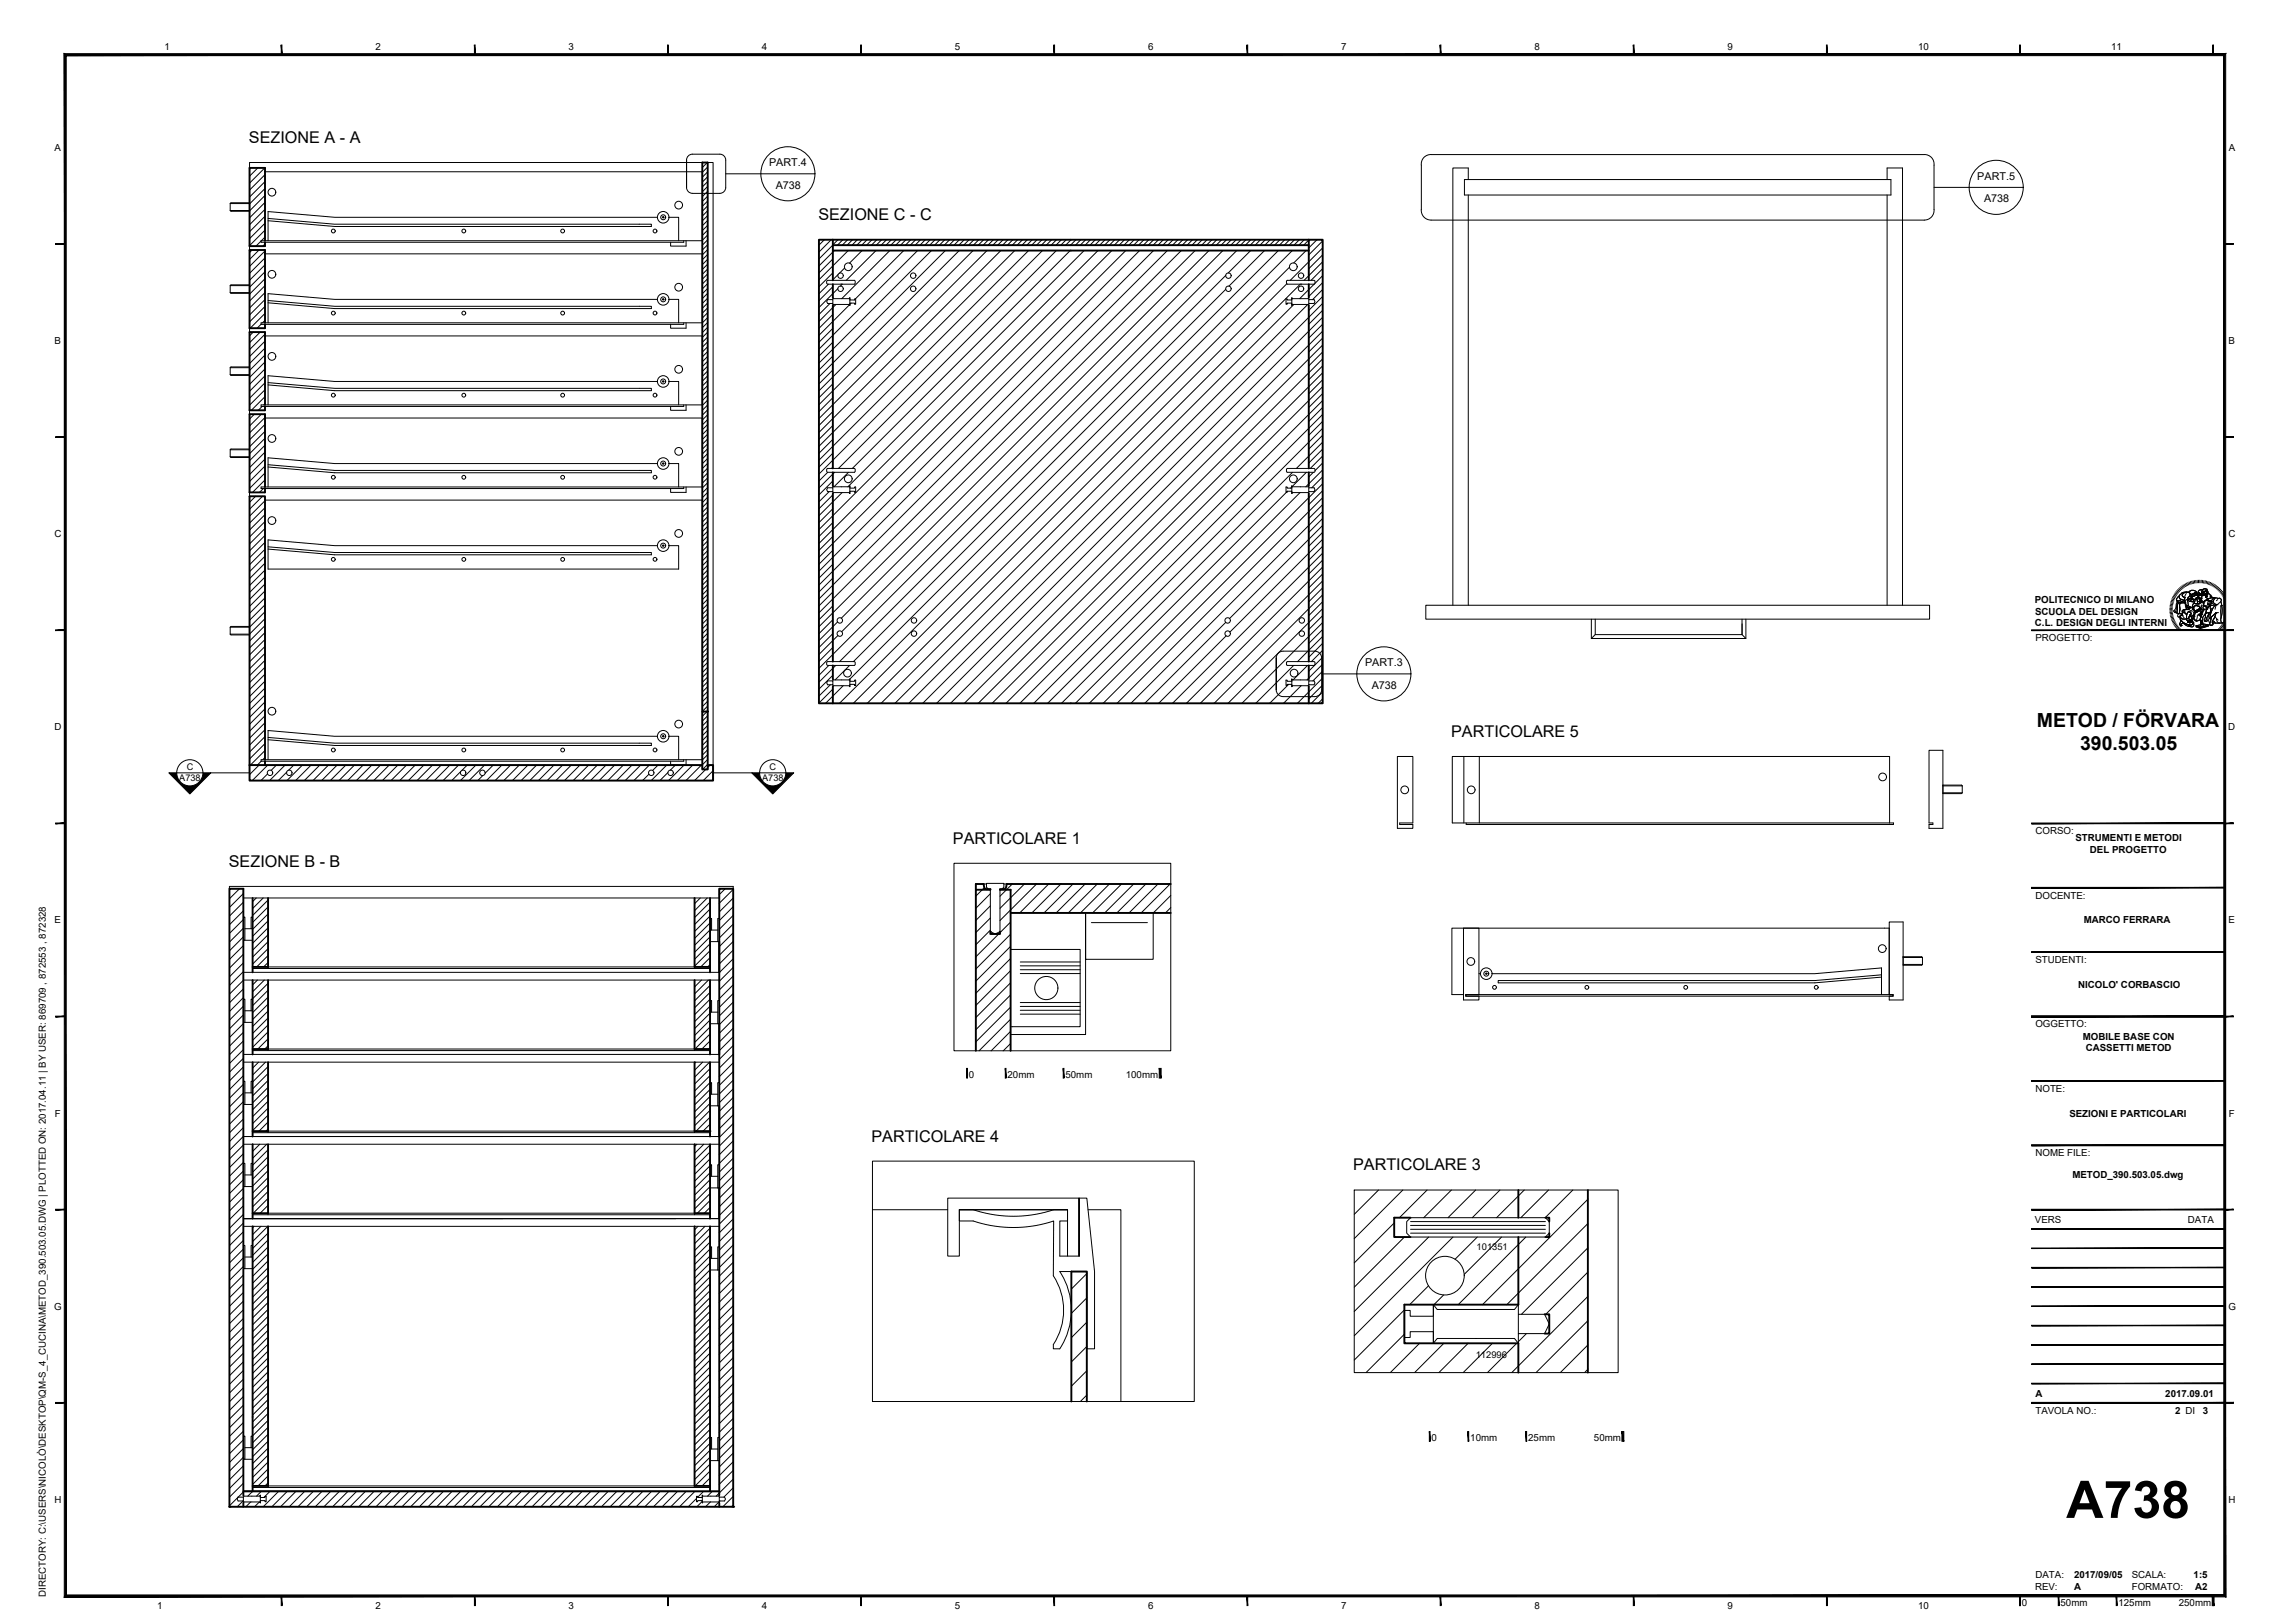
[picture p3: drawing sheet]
<svg xmlns="http://www.w3.org/2000/svg" width="594mm" height="420mm" viewBox="0 0 594 420" stroke-linecap="round" stroke-linejoin="round" font-family="sans-serif">
<defs><g id="words">
<text font-size="13.4" x="534.9" y="393">A738</text>
<g font-size="5">
<text x="527.3" y="188.2">METOD / FÖRVARA</text>
<text x="538.4" y="194.2">390.503.05</text>
</g>
<g font-size="4.2">
<text x="64.4" y="37">SEZIONE A - A</text>
<text x="211.8" y="57">SEZIONE C - C</text>
<text x="375.7" y="190.8">PARTICOLARE 5</text>
<text x="246.7" y="218.4">PARTICOLARE 1</text>
<text x="59.2" y="224.4">SEZIONE B - B</text>
<text x="225.6" y="295.5">PARTICOLARE 4</text>
<text x="350.3" y="303">PARTICOLARE 3</text>
</g>
<g font-size="2.8">
<text x="199.1" y="43">PART.4</text>
<text x="511.8" y="46.5">PART.5</text>
<text x="200.8" y="48.8">A738</text>
<text x="513.6" y="52.3">A738</text>
<text x="353.3" y="172.5">PART.3</text>
<text x="355.1" y="178.3">A738</text>
</g>
<g font-size="2.5">
<text x="42.5" y="13">1</text>
<text x="97.2" y="13">2</text>
<text x="147.2" y="13">3</text>
<text x="197.2" y="13">4</text>
<text x="247.2" y="13">5</text>
<text x="297.2" y="13">6</text>
<text x="347.2" y="13">7</text>
<text x="397.2" y="13">8</text>
<text x="447.2" y="13">9</text>
<text x="496.5" y="13">10</text>
<text x="546.5" y="13">11</text>
<text x="14.1" y="39.1">A</text>
<text x="577" y="39.1">A</text>
<text x="14.1" y="89">B</text>
<text x="576.9" y="89">B</text>
<text x="14.1" y="139.1">C</text>
<text x="576.9" y="139.1">C</text>
<text x="526.7" y="156.1">POLITECNICO DI MILANO</text>
<text x="526.8" y="159.1">SCUOLA DEL DESIGN</text>
<text x="526.8" y="162.1">C.L. DESIGN DEGLI INTERNI</text>
<text x="526.9" y="165.9">PROGETTO:</text>
<text x="14.1" y="189">D</text>
<text x="576.8" y="189.1">D</text>
<text x="526.9" y="215.9">CORSO:</text>
<text x="537.2" y="217.8">STRUMENTI E METODI</text>
<text x="541" y="220.9">DEL PROGETTO</text>
<text x="526.9" y="232.6">DOCENTE:</text>
<text x="14.1" y="239">E</text>
<text x="539.4" y="239">MARCO FERRARA</text>
<text x="576.9" y="239">E</text>
<text x="526.9" y="249.3">STUDENTI:</text>
<text x="538" y="255.7">NICOLO' CORBASCIO</text>
<text x="526.9" y="265.9">OGGETTO:</text>
<text x="539.2" y="269.1">MOBILE BASE CON</text>
<text x="539.9" y="272.1">CASSETTI METOD</text>
<text x="250.8" y="279.1">0</text>
<text x="260.8" y="279.1">20mm</text>
<text x="275.8" y="279.1">50mm</text>
<text x="291.4" y="279.1">100mm</text>
<text x="526.9" y="282.6">NOTE:</text>
<text x="14.2" y="289.1">F</text>
<text x="535.7" y="289.1">SEZIONI E PARTICOLARI</text>
<text x="577" y="289.1">F</text>
<text x="526.9" y="299.3">NOME FILE:</text>
<text x="536.4" y="305">METOD_390.503.05.dwg</text>
<text x="526.8" y="316.5">VERS</text>
<text x="566.4" y="316.5">DATA</text>
<text x="14" y="339">G</text>
<text x="576.8" y="339">G</text>
<text x="526.9" y="361.5">A</text>
<text x="560.5" y="361.5">2017.09.01</text>
<text x="526.9" y="366.1">TAVOLA NO.:</text>
<text x="563.1" y="366.1">2 DI</text>
<text x="570.2" y="366.1">3</text>
<text x="370.6" y="373.1">0</text>
<text x="380.6" y="373.1">10mm</text>
<text x="395.6" y="373.1">25mm</text>
<text x="412.6" y="373.1">50mm</text>
<text x="14.1" y="389.1">H</text>
<text x="576.9" y="389.1">H</text>
<text x="11.8" y="413.4" transform="rotate(-90 11.8 413.4)">DIRECTORY: C:\USERS\NICOLÒ\DESKTOP\QM-S_4_CUCINA\METOD_390.503.05.DWG | PLOTTED ON: 2017.04.11 | BY USER: 869709 , 872553 , 872328</text>
<text x="526.8" y="411.5">REV:</text>
<text x="526.9" y="408.6">DATA:</text>
<text x="536.9" y="411.5">A</text>
<text x="536.9" y="408.5">2017/09/05</text>
<text x="551.8" y="408.5">SCALA:</text>
<text x="551.8" y="411.6">FORMATO:</text>
<text x="567.8" y="408.5">1:5</text>
<text x="568.3" y="411.6">A2</text>
<text x="40.7" y="416.5">1</text>
<text x="97.2" y="416.5">2</text>
<text x="147.2" y="416.5">3</text>
<text x="197.2" y="416.5">4</text>
<text x="247.2" y="416.5">5</text>
<text x="297.2" y="416.5">6</text>
<text x="347.2" y="416.5">7</text>
<text x="397.2" y="416.5">8</text>
<text x="447.2" y="416.5">9</text>
<text x="496.5" y="416.5">10</text>
<text x="523.4" y="415.7">0</text>
<text x="533.4" y="415.7">50mm</text>
<text x="548.4" y="415.7">125mm</text>
<text x="564" y="415.7">250mm</text>
</g>
<g font-size="2.4">
<text x="46.4" y="202.2">A738</text>
<text x="48.3" y="199.4">C</text>
<text x="197.3" y="202.2">A738</text>
<text x="199.2" y="199.4">C</text>
<text x="382.2" y="323.7">101351</text>
<text x="382" y="351.5">112996</text>
</g>
</g></defs>
<!-- layer: Livello 1 -->
<g fill="none" stroke="#000" stroke-width=".26">
<path d="M59.6 52.7v1.8M59.6 54.5h5M59.6 54.5l.2 .2h4.8M59.6 52.7h5M64.6 43.5v20.2M64.6 52.5h-4.8l-.2 .2M65 43.5l-.4 .3M66.7 43.5l-2.1 2.1M68.5 43.5l-3.9 3.9M68.6 44.5h113.2v17.8h-114.2v.4h109.4v-.4M68.6 45.2l-4 4M68.6 47l-4 4"/>
<path d="M68.6 48.8l-4 4M68.6 50.6l-4 4M68.6 52.4l-4 4M68.6 54.2l-4 4M68.6 56l-4 4M68.6 57.8l-4 4M68.6 59.6l-4 4M69.4 56.5l17.2 1.5h82v.6h-82l-17.2-1.5M170.2 56.3h-83.6l-17.2-1.5v7.5M173.2 56.3h2.5v6M181.8 42.1h-117.2v160h120v-160h-1.4M181.8 42.1h.1"/>
<path d="M183.1 42.1l-1.3 1.3M183.2 43.2l-1.4 1.4M183.2 44.5l-1.4 1.4M183.2 45.7l-1.4 1.4M183.2 47l-1.4 1.4M183.2 48.3l-1.4 1.4M183.2 49.5l-1.4 1.4M183.2 50.8l-1.4 1.4M183.2 52l-1.4 1.4M183.2 53.3l-1.4 1.4M183.2 54.5l-1.4 1.4M183.2 55.8l-1.4 1.4"/>
<path d="M183.2 57.1l-1.4 1.4M183.2 58.3l-1.4 1.4M183.2 59.6l-1.4 1.4M367.9 42.7a2.46 2.46 0 0 1 2.5-2.7h127.7a2.45 2.45 0 0 1 2.5 2.7M367.9 42.7v11.5a2.51 2.51 0 0 0 2.5 2.8M370.4 57h127.7M379.1 46.5h110.4v4h-110.4zM380.1 46.5v-3h-4v113.2M380.1 50.5v106.2M488.5 46.5v-3h4v113.2M488.5 50.5v106.2M500.6 42.7v11.5a2.51 2.51 0 0 1-2.5 2.8"/>
<path d="M59.6 73.9v1.8M59.6 75.7h5M59.6 75.7l.2 .2h4.8M59.6 73.9h5M64.6 64.7v20.3M64.6 73.7h-4.8l-.2 .2M65.3 64.7l-.7 .7M67.1 64.7l-2.5 2.5M67.6 62.4l-1.3 1.3M68.6 64.7v1h113.2v17.9h-114.2v.4h109.4v-.4M68.6 65l-4 4M68.6 66.8l-4 4"/>
<path d="M68.6 68.6l-4 4M68.6 70.4l-4 4M68.6 72.2l-4 4M68.6 73.9l-4 4M68.6 75.7l-4 4M68.6 77.5l-4 4M68.6 79.3l-4 4M68.6 61.4l-.9 .9M68.6 63.2l-.6 .5M69.4 77.8l17.2 1.5h82v.6h-82l-17.2-1.5M170.2 77.5h-83.6l-17.2-1.5v7.6M173.2 77.5h2.5v6.1"/>
<path d="M177.6 62.3v1.4h-4v-1M183.2 60.8l-1.4 1.4M183.2 62.1l-1.4 1.4M183.2 63.3l-1.4 1.4M183.2 64.6l-1.4 1.4M183.2 65.9l-1.4 1.4M183.2 67.1l-1.4 1.4M183.2 68.4l-1.4 1.4M183.2 69.6l-1.4 1.4M183.2 70.9l-1.4 1.4M183.2 72.1l-1.4 1.4M183.2 73.4l-1.4 1.4"/>
<path d="M183.2 74.7l-1.4 1.4M183.2 75.9l-1.4 1.4M183.2 77.2l-1.4 1.4M183.2 78.4l-1.4 1.4M183.2 79.7l-1.4 1.4M213.4 62.1l-1.4 1.4M214 72.8l.2-.2h7l.2 .2v.6l-.2 .2h-7l-.2-.2zM214.2 77.6h1.4v1h-1.4l-.2-.5zM214.5 73.6l-2.5 2.4M214.8 78.6l-2.8 2.8M215.2 62.1l-3.2 3.2M215.6 67l-3.6 3.6"/>
<path d="M215.6 70.6l-3.6 3.6M215.6 74.2l-3.6 3.6M215.6 77.6v-.5l.2 .2h4l.2-.2v2l-.2-.3h-4l-.2 .3v-.5M215.7 62.1h-.1M216 64.9l-4 3.9M216.4 78.8l-4.4 4.4M216.9 74.7l-4.9 4.9M216.9 62.1l-4.9 4.9M217 71.1l-1.5 1.5M217.7 73.6h.1M218 73.6l-.5 .5M218.2 62.1l-1.4 1.4"/>
<path d="M218.6 69.4l-1.3 1.3M219.4 62.1l-1.4 1.4M219.6 64.9l-7.6 7.5M219.9 78.9l-7.9 7.9M220 77.1v.6h1.2v-.3h.3v1.4h-.3v-.3h-1.2v.6M220.3 78.5l-.3 .3M220.7 62.1l-1.4 1.4M221.2 77.6l-.1 .1M221.9 62.1l-1.4 1.4M223.2 64.9l-3.3 3.2M223.2 62.1l-1.4 1.4M224.5 62.1l-1.4 1.4"/>
<path d="M225.7 62.1l-1.4 1.4M226.8 64.9l-7.8 7.7M227 62.1l-1.4 1.4M228.2 62.1l-1.4 1.4M229.5 62.1l-1.4 1.4M230.3 64.9l-12.4 12.4M230.7 62.1l-1.4 1.4M232 62.1l-1.4 1.4M233.3 62.1l-1.4 1.4M233.9 64.9l-12.5 12.5M234.5 62.1l-1.4 1.4M235.8 62.1l-1.4 1.4"/>
<path d="M237 62.1l-1.4 1.4M237.5 64.9l-25.5 25.5M238.3 62.1l-1.4 1.4M239.5 62.1l-1.4 1.4M240.8 62.1l-1.4 1.4M241.1 64.9l-29.1 29.1M242.1 62.1l-1.4 1.4M243.3 62.1l-1.4 1.4M244.6 62.1l-1.4 1.4M244.7 64.9l-32.7 32.7M245.8 62.1l-1.4 1.4M247.1 62.1l-1.4 1.4"/>
<path d="M248.3 64.9l-36.3 36.3M248.3 62.1l-1.4 1.4M249.6 62.1l-1.4 1.4M250.9 62.1l-1.4 1.4M251.9 64.9l-39.9 39.9M252.1 62.1l-1.4 1.4M253.4 62.1l-1.4 1.4M254.6 62.1l-1.4 1.4M255.5 64.9l-43.5 43.5M255.9 62.1l-1.4 1.4M257.1 62.1l-1.4 1.4M258.4 62.1l-1.4 1.4"/>
<path d="M259.1 64.9l-47.1 47.1M259.7 62.1l-1.4 1.4M260.9 62.1l-1.4 1.4M262.2 62.1l-1.4 1.4M262.7 64.9l-50.7 50.6M263.4 62.1l-1.4 1.4M264.7 62.1l-1.4 1.4M265.9 62.1l-1.4 1.4M266.3 64.9l-54.3 54.2M267.2 62.1l-1.4 1.4M268.5 62.1l-1.4 1.4M269.7 62.1l-1.4 1.4"/>
<path d="M269.8 64.9l-57.8 57.8M271 62.1l-1.4 1.4M272.2 62.1l-1.4 1.4M273.4 64.9l-56.4 56.4M273.5 62.1l-1.4 1.4M274.7 62.1l-1.4 1.4M276 62.1l-1.4 1.4M277 64.9l-56.4 56.4M277.3 62.1l-1.4 1.4M278.5 62.1l-1.4 1.4M279.8 62.1l-1.4 1.4M280.6 64.9l-61.1 61.1"/>
<path d="M281 62.1l-1.4 1.4M282.3 62.1l-1.4 1.4M283.5 62.1l-1.4 1.4M284.2 64.9l-72.2 72.2M284.8 62.1l-1.4 1.4M286.1 62.1l-1.4 1.4M287.3 62.1l-1.4 1.4M287.8 64.9l-75.8 75.8M288.6 62.1l-1.4 1.4M289.8 62.1l-1.4 1.4M291.1 62.1l-1.4 1.4M291.4 64.9l-79.4 79.4"/>
<path d="M292.3 62.1l-1.3 1.4M293.6 62.1l-1.4 1.4M294.9 62.1l-1.4 1.4M295 64.9l-83 83M296.1 62.1l-1.4 1.4M297.4 62.1l-1.4 1.4M298.6 64.9l-86.6 86.6M298.6 62.1l-1.4 1.4M299.9 62.1l-1.4 1.4M301.1 62.1l-1.4 1.4M302.2 64.9l-90.2 90.2M302.4 62.1l-1.4 1.4"/>
<path d="M303.7 62.1l-1.4 1.4M304.9 62.1l-1.4 1.4M305.8 64.9l-93.8 93.7M306.2 62.1l-1.4 1.4M307.4 62.1l-1.4 1.4M308.7 62.1l-1.4 1.4M309.4 64.9l-97.4 97.3M309.9 62.1l-1.3 1.4M311.2 62.1l-1.4 1.4M312.5 62.1l-1.4 1.4M313 64.9l-95.2 95.1M313.7 62.1l-1.4 1.4"/>
<path d="M315 62.1l-1.4 1.4M316.2 62.1l-1.4 1.4M316.6 64.9l-98.7 98.6M317.3 71.3l-100 100M317.3 74.9l-96.4 96.4M317.5 62.1l-1.4 1.4M318.7 62.1l-1.4 1.4M320 62.1l-1.4 1.4M320.1 64.9l-108.1 108.1M321.3 62.1l-1.4 1.4M322.5 62.1l-1.4 1.4M323.7 64.9l-5.8 5.8"/>
<path d="M323.8 62.1l-1.4 1.4M325 62.1l-1.4 1.4M326.3 62.1l-1.4 1.4M327.3 64.9l-9.2 9.2M327.5 62.1l-1.3 1.4M328.8 62.1l-1.4 1.4M330.1 62.1l-1.4 1.4M330.9 64.9l-110.9 110.9v.6h1.2v-.3h.3v1.4h-.3v-.3h-1.2v.6M331.3 62.1l-1.4 1.4M332.6 62.1l-1.4 1.4M333 72.8l.2-.2h7l.2 .2v.6l-.2 .2h-7l-.2-.2zM333.1 73.5l-108.6 108.6"/>
<path d="M333.8 69.2l-112.9 112.9M333.8 62.1l-1.4 1.4M334.4 77.1v.6h-1.2v-.3h-.3v1.4h.3v-.3h1.2v.6M334.5 64.9l-117.2 117.2M334.9 78.8l-103.2 103.3M335.1 62.1l-1.4 1.4M336.4 62.1l-1.5 1.4M336.6 73.6l-108.5 108.5M336.7 73.6h.1M337.6 62.1l-1.4 1.4M338.1 64.9l-3.2 3.2M338.5 78.8l-103.2 103.3"/>
<path d="M338.8 77.6v-.5l-.2 .2h-4l-.2-.2v2l.2-.3h4l.2 .3v-.5M338.8 62.1l-1.3 1.4M338.8 77.6h1.4l.2 .5-.2 .5h-1.4zM338.8 63.4l-.1 .1M339.1 62.1l-.3 .3M340.2 73.6l-3.8 3.7M340.9 62.1l-2.1 2.1M342.4 74.9l-2.6 2.7M342.4 64.2l-8.4 8.4M342.4 67.8l-4.8 4.8M342.4 78.5l-103.5 103.6M342.4 62.4l-3.6 3.6"/>
<path d="M342.4 66l-3.6 3.6M342.4 73.2l-3.6 3.6M342.4 76.7l-3.6 3.6M342.4 71.4l-2 2M342.4 69.6l-3 3M59.6 95.2v1.8M59.6 97h5M59.6 97l.2 .2h4.8M59.6 95.2h5M64.6 86v20.2M64.6 95h-4.8l-.2 .2M65.6 86l-1 .9"/>
<path d="M67.4 86l-2.8 2.7M67.6 83.9l-1 1.1M68.6 84.7l-.2 .3M68.6 81.1l-3.8 3.9M68.6 86v1h113.2v17.8h-114.2v.4h109.4v-.4M68.6 86.5l-4 4M68.6 88.3l-4 4M68.6 90.1l-4 4M68.6 91.9l-4 4M68.6 93.7l-4 4M68.6 95.5l-4 4M68.6 97.3l-4 4"/>
<path d="M68.6 99.1l-4 4M68.6 82.9l-.6 .7M69.4 99.1l17.2 1.4h82v.6h-82l-17.2-1.5M170.2 98.8h-83.6l-17.2-1.5v7.5M173.2 98.8h2.5v6M177.6 83.6v1.4h-4v-1M183.2 97.3l-1.4 1.4M183.2 92.3l-1.4 1.4M183.2 80.9l-1.4 1.4M183.2 82.2l-1.4 1.4M183.2 83.5l-1.4 1.4M183.2 84.7l-1.4 1.4"/>
<path d="M183.2 86l-1.4 1.4M183.2 87.2l-1.4 1.4M183.2 88.5l-1.4 1.4M183.2 89.7l-1.4 1.4M183.2 91l-1.4 1.4M183.2 93.5l-1.4 1.4M183.2 94.8l-1.4 1.4M183.2 96l-1.4 1.4M183.2 98.5l-1.4 1.4M183.2 99.8l-1.4 1.4M215.6 81.4l-3.6 3.6M215.6 85l-3.6 3.6"/>
<path d="M215.6 88.6l-3.6 3.6M215.6 92.2l-3.6 3.6M215.6 95.8l-3.6 3.6M215.6 99.4l-3.6 3.6M342.4 82.1l-99.9 100M342.4 85.7l-96.4 96.4M342.4 89.3l-92.8 92.8M342.4 92.9l-89.2 89.2M342.4 96.5l-85.6 85.6M342.4 80.3l-3.6 3.6M342.4 83.9l-3.6 3.6M342.4 87.5l-3.6 3.6"/>
<path d="M342.4 91.1l-3.6 3.6M342.4 94.7l-3.6 3.6M342.4 98.3l-3.6 3.6M59.6 116.4v1.8M59.6 118.2h5M59.6 118.2l.2 .2h4.8M59.6 116.4h5M64.6 107.2v20.3M64.6 116.2h-4.8l-.2 .2M65.9 107.2l-1.3 1.3M67.7 107.2l-3.1 3.1M67.9 105.2l-1 1"/>
<path d="M68.6 107.2v1h113.2v17.9h-114.2v.4h109.4v-.4M68.6 104.5l-.3 .3M68.6 100.9l-4 4M68.6 108.1l-4 4M68.6 109.9l-4 4M68.6 111.7l-4 4M68.6 113.5l-4 4M68.6 115.3l-4 4M68.6 117.1l-4 4M68.6 118.9l-4 4M68.6 102.7l-3.5 3.5M177.6 104.8v1.4h-4v-1"/>
<path d="M183.2 104.8l-1.4 1.4M183.2 117.4l-1.4 1.4M183.2 111.1l-1.4 1.4M183.2 101.1l-1.4 1.4M183.2 102.3l-1.4 1.4M183.2 103.6l-1.4 1.4M183.2 106.1l-1.4 1.4M183.2 107.3l-1.4 1.4M183.2 108.6l-1.4 1.4M183.2 109.9l-1.4 1.4M183.2 112.4l-1.4 1.4M183.2 113.6l-1.4 1.4"/>
<path d="M183.2 114.9l-1.4 1.4M183.2 116.1l-1.4 1.5M183.2 118.7l-1.4 1.4M183.2 119.9l-1.4 1.4M215.6 103l-3.6 3.6M215.6 106.6l-3.6 3.6M215.6 110.2l-3.6 3.6M215.6 113.7l-3.6 3.6M215.6 117.3l-3.6 3.6M342.4 100.1l-82 82M342.4 103.7l-78.4 78.4M342.4 107.3l-74.8 74.8"/>
<path d="M342.4 110.9l-71.2 71.2M342.4 114.5l-6.8 6.8M342.4 101.9l-3.6 3.6M342.4 105.5l-3.6 3.6M342.4 109.1l-3.6 3.6M342.4 112.7l-3.6 3.6M342.4 116.3l-3.6 3.6M342.4 118l-3.2 3.3M342.4 119.8l-2 2M64.6 128.5v69.6M66.2 128.5l-1.6 1.5M68 128.5l-3.4 3.3"/>
<path d="M68.2 126.5l-1 1M68.6 124.2l-3.2 3.3M68.6 129.5h113.2v67.2h-114.2v.4h109.4v-.4M68.6 126v.1M68.6 120.7l-4 4M68.6 122.4l-4 4M68.6 129.6l-4 4M68.6 131.4l-4 4M68.6 133.2l-4 4M68.6 135l-4 4M68.6 136.8l-4 4M68.6 138.6l-4 4"/>
<path d="M69.4 120.3l17.2 1.5h82v.6h-82l-17.2-1.5M170.2 120h-83.6l-17.2-1.5v7.6M173.2 120h2.5v6.1M177.6 126.1v1.4h-4v-1M183.2 130l-1.4 1.4M183.2 131.2l-1.4 1.4M183.2 121.2l-1.4 1.4M183.2 122.4l-1.4 1.4M183.2 123.7l-1.4 1.4M183.2 124.9l-1.4 1.4M183.2 126.2l-1.4 1.4M183.2 127.5l-1.4 1.4"/>
<path d="M183.2 128.7l-1.4 1.4M183.2 132.5l-1.4 1.4M183.2 133.7l-1.4 1.5M183.2 135l-1.4 1.4M183.2 136.3l-1.4 1.4M183.2 137.5l-1.4 1.4M183.2 138.8l-1.4 1.4M214.2 121.3h7l.2 .2v.6l-.2 .2h-7l-.2-.2v-.6zM214.2 126.3h1.4v1h-1.4l-.2-.5zM214.3 122.3l-2.3 2.2M214.6 127.3l-2.6 2.6M215.6 124.5l-3.6 3.6"/>
<path d="M215.6 128.1l-3.6 3.6M215.6 131.7l-3.6 3.6M215.6 135.3l-3.6 3.6M215.6 138.9l-3.6 3.6M215.6 126.3v-.5l.2 .2h4l.2-.2v2l-.2-.3h-4l-.2 .3v-.5M215.6 120.9l-.4 .4M216 122.3l-4 4M218 127.5l-6 6M219.6 122.3l-3.7 3.7M220 125.8v.6h1.2v-.3h.3v1.4h-.3v-.3h-1.2v.6M333 127.5l-54.6 54.6M333.2 121.3h7l.2 .2v.6l-.2 .2h-7l-.2-.2v-.6z"/>
<path d="M333.3 127.2l-.1 .1M334.4 126l-.3 .4M334.4 125.8v.6h-1.2v-.3h-.3v1.4h.3v-.3h1.2v.6M334.6 122.3l-59.8 59.8M336.5 127.5l-54.5 54.6M338.2 122.3l-3.7 3.6M338.8 126.3v-.5l-.2 .2h-4l-.2-.2v2l.2-.3h4l.2 .3v-.5M338.8 126.3h1.4l.2 .5-.2 .5h-1.4zM340 122.3l-1.2 1.1M342.4 121.6l-4.4 4.4M342.4 125.2l-56.8 56.9M342.4 128.8l-53.2 53.3"/>
<path d="M342.4 132.4l-49.7 49.7M342.4 136l-24.1 24.1M342.4 139.6l-24 24M342.4 127l-3.6 3.6M342.4 130.6l-3.6 3.6M342.4 134.2l-3.6 3.6M342.4 137.8l-3.6 3.6M342.4 123.4l-2.8 2.9M68.6 140.4l-4 4M68.6 142.2l-4 4M68.6 144l-4 4M68.6 145.8l-4 4"/>
<path d="M68.6 147.6l-4 4M68.6 149.4l-4 4M68.6 151.2l-4 4M68.6 153l-4 4M68.6 154.8l-4 4M68.6 156.6l-4 4M68.6 158.4l-4 4h-5M69.4 141.6l17.2 1.4h82v.6h-82l-17.2-1.5M170.2 141.3h-83.6l-17.2-1.5v7.5h106.3M173.2 141.3h2.5v6M183.2 142.5l-1.4 1.4M183.2 155.1l-1.4 1.4"/>
<path d="M183.2 140l-1.4 1.4M183.2 141.3l-1.4 1.4M183.2 143.8l-1.4 1.4M183.2 145.1l-1.4 1.4M183.2 146.3l-1.4 1.4M183.2 147.6l-1.4 1.4M183.2 148.8l-1.4 1.4M183.2 150.1l-1.4 1.4M183.2 151.4l-1.4 1.4M183.2 152.6l-1.4 1.4M183.2 153.9l-1.4 1.4M183.2 156.4l-1.4 1.4"/>
<path d="M183.2 157.6l-1.4 1.4M183.2 158.9l-1.4 1.4M215.6 142.5l-3.6 3.6M215.6 146.1l-3.6 3.6M215.6 149.7l-3.6 3.6M215.6 153.3l-3.6 3.6M215.6 156.8l-3.6 3.6M342.4 143.2l-38.9 38.9M342.4 146.8l-35.3 35.3M342.4 150.4l-31.7 31.7M342.4 154l-28.1 28.1M342.4 157.6l-24.5 24.5"/>
<path d="M342.4 141.4l-3.6 3.6M342.4 145l-3.6 3.6M342.4 148.6l-3.6 3.6M342.4 152.2l-3.6 3.6M342.4 155.8l-3.6 3.6M342.4 159.4l-3.6 3.6M369.1 156.7h130.4v3.6h-130.4zM561.7 157.8h.6M561.7 157.5h.6M561.7 157.1l.7 .1M561.7 156.8l.7 .1M561.8 156.4l.7 .1"/>
<path d="M561.9 156.1l.6 .1M562 155.7l.6 .2M562.1 155.4l.6 .2M562.2 155l.6 .3M562.3 154.7l.6 .3M562.3 158.1l-.6 .1M562.4 158.5h-.7M562.4 158.8l-.7 .1M562.4 159.1l-.6 .1M562.5 154.4l.6 .3M562.5 159.4l-.6 .2M562.6 159.8l-.7 .1"/>
<path d="M562.7 154.1l.5 .3M562.7 158.1h.1M562.7 158.1l.3 .4M562.8 153.8l.6 .3M563 158.6h.1M563 158.6l.4 .1M563 158.5v.1M563 158.5h.1M563 153.5l.6 .4M563.3 153.2l.5 .4M563.5 158.5h.1M563.5 158.5l-.1 .2 .4 .1"/>
<path d="M563.5 152.9l.5 .4M563.6 155.5h.1M563.6 155.5v.4M563.6 155.9v-.4l1.3 .3 .6-.4 .1 .6M563.6 155.9h.1M563.6 155.9l-.2 .4-.2 1.2-.5 .6M563.7 152.6l.5 .5M563.7 156l-.2 .5-.1 1.3-.4 .7M563.7 155.9h.1M563.7 155.9l1.9 .1M563.8 158.8h.1M563.8 158.8l.3 .1"/>
<path d="M563.9 154.4l.3-.2-.1 .5 .2 .3 1.1 .4-.5 .4-1.3-.3-.2-.4zM564 152.4l.4 .5M564 156l.4 .1-.2 .5v2.2l-.2 .1-.6-.3 .2-.7 .1-1.3zM564 159.7h.1M564 156h.1M564 156l-.3 .6-.2 1.9M564.2 154.2l-.8 .9 .2 .4 1.3 .3 .6-.4M564.2 159.6l.6 .6 1.2-.1M564.2 159.6h.1M564.2 159.6l-.2 .1M564.2 159.6l.8-.2 .4 .5M564.2 152.1l.5 .5"/>
<path d="M564.2 159.6l.2 .3 .5 .3 1.1-.1M564.3 158.8h.1M564.3 158.8l.4 .3M564.4 159.9v.6l.6 .5 1.6 .8M564.4 159.9v.5l.6 .6 1.7 .8M564.4 159.9l.6 .3 1-.1 .2 .5M564.4 159.9h.1M564.4 156.1h.1M564.4 156.1l-.2 .5 .1 2.2M564.5 151.9l.4 .5M564.7 159.1l-.5-.2-.4 .1-.1 .5 .3 .2M564.7 159.1h.1"/>
<path d="M564.8 151.7l.4 .5M564.9 159.3h.1M564.9 159.3l-.7 .3M565.1 151.5l.3 .5M565.1 158.6h.1M565.3 158.4l.7 .7M565.3 157.9h.1M565.3 157.9l-.4 .2 .2 .5M565.3 158.5l-.2 .1M565.3 158.5l-.5 .4 .1 .4M565.3 158.5h.1M565.3 158.5l.8 .6-.1 1"/>
<path d="M565.4 151.3l.3 .6M565.5 155.4h.1M565.5 155.6l.5 1.2M565.5 155.6h.1M565.5 154.7h.1M565.5 154.7v.7M565.5 154.7l-.5-.3-.1-.4 .4-.5 .9-.2-1.3 .1-.7 .7-.1 .6 .2 .3 1.2 .4M565.6 156h.1M565.7 151.1l.3 .6M565.7 156.4h.1M565.7 156.4l.2 1.3M565.8 157.8h.1"/>
<path d="M565.8 157.8l-.9 .3v.4l.2 .1-.4 .5M565.8 157.8l-.5 .1M565.9 153.6l-.3 .7-.1 1.3M566 151l.3 .6M566 156.8l.2 .4M566 156.8h.1M566 156.8l-.4-.8-1.2 .1-.2 .5 .1 2.2M566.1 157.7l-.3 .1M566.2 157.2l-.1 .4 .4 .2M566.2 155.2h.1M566.2 155.2l.3 1.6 .3 .3M566.2 157.2h.1"/>
<path d="M566.2 157.2l-.1 .5-.3 .1M566.2 155.2l.3 1.6 .5 .4M566.2 155.2l.7-1.3-.2-.4-.5-.2-.9 .2-.4 .5 .1 .4 .5 .2v1M566.2 155.2l.7-1-.1-.6-.5-.3-1.2 .1-.9 .6-.1 .7 .2 .3 1.1 .4M566.2 153.3l-.8 .2-.5 .4v.4l.6 .3M566.3 150.8l.3 .6M566.5 155.2h.1M566.5 155.2v.2M566.5 155.4h.1M566.5 155.4l.4 .3M566.5 155.4l.3 .3h.5M566.5 157.8h.1"/>
<path d="M566.5 158.3h.1M566.5 158.3l-.3 .5a.25 .25 0 0 1-.3 .3 .25 .25 0 0 1-.2-.3l-.4-.3M566.5 158.3l-.4 .8-.1 1M566.5 158.3l.7 .5-.7 1.3 .5 .4M566.5 158.3l.7 .4v.3l-.3 .1M566.6 153.4l.5 .4 .4 .1M566.6 153.4h.1M566.6 153.4l.6-.6h.6l.6 .3 .3 .4-.2 .2-.5-.3M566.6 157.4h.1M566.6 157.4l-.1 .4M566.6 157.4l-.2 .4-.3-.1-.8 .2M566.6 159.7l.6-.9-.7-.5-.4 .6-.1 1.2"/>
<path d="M566.6 159.7h.1M566.6 159.7l-.1 .5 .3 .2M566.6 150.7l.3 .6M566.7 155l-.5 .3M566.7 153.2h.1M566.7 153.2l.5-.4h.6l.8 .5-.1 .4-.5-.3M566.7 155h.1M566.7 153.2l-.1 .2M566.7 155l-.2 .4M566.8 157.3l-.2 .1M566.8 157.3h.1M566.8 159.4h.1"/>
<path d="M566.8 159.4l.4 .2M566.8 159.4l.4 .1M566.8 159.4l-.3 .8 .5 .3M566.8 157.1h.1M566.8 157.1l.3 .2h-.3M566.9 153.7l.6 .2M566.9 155.7h.1M566.9 155.7h.4M566.9 159.1h.1M566.9 159.1l-.1 .3 .4 .1M567 150.6l.2 .6M567 157.2h.1"/>
<path d="M567 157.2l-.2 .1M567 158.1l-.5 .2M567 158.1h.1M567.1 157.3h-.3M567.1 157.3h.1M567.1 157.3l.6 .2M567.1 157.3l.7 .3 .4 .8M567.2 159.5h.1M567.2 159.6h.1M567.2 159.6l.2 .4M567.2 154.8l-.5 .2M567.2 154.8h.1"/>
<path d="M567.2 154.8v.1M567.2 154.9h.1M567.2 154.9l.3 .2M567.3 155.7h.1M567.3 154.6h.1M567.3 154.6l-.1 .2M567.3 158.1h-.3M567.3 150.5l.2 .6M567.4 154.3h-.6l-.4 .3-.2 .7 1-.5M567.4 154.3h.1M567.4 154.3l-.1 .3M567.4 154.3l-.4 .5"/>
<path d="M567.5 155.1h.1M567.5 155.1l-.4 .2 .2 .4M567.5 157.8h.1M567.5 157.8l.7 .5M567.5 153.9h.1M567.6 155.1h.1M567.6 155.1l-.2 .2M567.6 155.1h-.3l-.2 .2v.3l.3 .2 .3-.1 .1-.4 .2-.1M567.6 158.3l.3 .4-.1 .5M567.6 153.8h.1M567.6 153.8l-.1 .1M567.7 157.4h.1"/>
<path d="M567.7 157.4l.1 .3M567.7 155.1h.1M567.7 155.1l.2 .1M567.7 155.1h-.1M567.7 155.1h-.5l-.1 .5 .6 .2 .1-.5 .2-.1h-.1M567.7 157.2h.1M567.7 157.2v.2M567.7 157.5h.1M567.7 157.5l.5 1.1M567.7 150.4l.1 .6M567.7 157.2v.3M567.8 159.2l-.6 .3"/>
<path d="M567.8 159.2h.1M567.8 157.7h.1M567.8 157.7l.3 .5M567.9 155.2h.1M567.9 154.2v.1M567.9 154.3h.1M568 157h.1M568 157l-.3 .2M568 157l.3-.2h.6l.4 .3 .3 .5-1.5 .6M568 153.8l.2 .1M568 159.5h.1M568 159.5l-.6 .8"/>
<path d="M568 156.1l-.4 .5-.1 .8M568 159.5v.9M568 150.3l.1 .7M568 153.4h.1M568 153.4l-.4 .4M568 153.4l-.5 .5M568 155.2h.1M568 153.9h.1M568.1 153.4l-.6 .5-.6-.2-.1 .7 1.1-.1M568.1 153.4v.1M568.1 154.2h.1M568.1 154.2l-.2 .1"/>
<path d="M568.1 154.2l-.3 .2-.4-.2-.6 .2M568.1 158.1l.5 .4 .4-.3M568.1 158.1h.1M568.1 158.1l.3 .3M568.1 158.2h.1M568.1 153.5h.1M568.1 153.5l.3 .1M568.1 158.9l-.1 .6M568.2 158.4v.2M568.2 158.4h.1M568.2 158.6l-.1 .4-.3 .2M568.2 158.6h.1"/>
<path d="M568.2 158.6l-.5 1.5 .8 .7 1.1-.2M568.3 158.2h.1M568.3 158.2l.3 .3 .4-.3M568.3 158.3h-.1M568.3 155h.1M568.4 158.4h.1M568.4 150.3l.1 .6M568.4 153.7l-.3 .5M568.4 153.6h.1M568.5 153.9l-.1 .1h.2M568.5 153.9l-.1 .1 .5 .3M568.5 153.9h.1"/>
<path d="M568.5 153.9h.7M568.5 154.8h.1M568.5 154.8l-.2 .2M568.6 158h.1M568.6 158l-.5 .1M568.6 154h.1M568.6 154l.3 .3M568.7 156.3h.1M568.7 150.2l.1 .7M568.7 154.7h.1M568.7 154.7l-.2 .1M568.8 153.8h.1"/>
<path d="M568.8 153.8l.1-.3h.4l.4 .4-.3 .2M568.8 153.8l.4 .1M568.8 156.3h.1M568.8 159.2l-.3 1.6M568.8 158.3h.1M568.9 154.3h.1M568.9 155.1h.1M568.9 157.9l.1 .1M568.9 154.6l-.5 .3-.5 1.1 .3 .3h.5M568.9 154.6h.1M568.9 154.7h.1M568.9 154.7h-.2"/>
<path d="M568.9 154.7l.2-.1 .4 .2 .3 .8M568.9 157.8l-.8 .3M568.9 157.8h.1M568.9 158.2h.1M569 158h-.1M569 155h.1M569 158.2h.1M569 158.2l-.3 .3-.3-.1M569 158h.1M569.1 153.4h.1M569.1 155l-.2 .1M569.1 150.2v.7"/>
<path d="M569.1 154.7h.1M569.1 154.7l.1 .1M569.1 154.7l.3 .3M569.1 154.7l-.4 .1-.1 .2 .2 1.3 .6-.1 .2-.6M569.1 154.7l-.4 .1-.1 .2 .3 .9-.2 .4-.7-.3 .3-1M569.1 157h.1M569.1 157l.3 .3M569.1 157l-.9-.2-.5 .4M569.1 157.9h.1M569.1 157.9l-.1 .3M569.1 154.6h.1M569.1 154.6l.2 .1"/>
<path d="M569.1 154.6h-.2M569.2 153.8v.2M569.2 153.8h.1M569.2 153.8l.2 .4-.5 .1M569.2 153.9h.1M569.2 153.9v-.1l.2 .1v.3l-.5 .1M569.2 156.3v.7M569.2 157.7l-.3 .1M569.2 154.8h.1M569.2 154.8l.3 .3M569.2 157.7h.1M569.2 157.7l-.1 .2"/>
<path d="M569.2 153.8v.1M569.2 154h.1M569.2 153.8l.2 .3M569.3 154.7h.1M569.3 154.7l.2 .2M569.3 159h.1M569.3 159l.1 .1M569.3 157.7h.1M569.3 157.7l-.7 .3M569.3 157.7l-.3 .5M569.3 159l-.2 .1 .3 .3 .3-.1-.1 .1M569.3 159.3h.1"/>
<path d="M569.3 159.3h.4l-.1 .3M569.3 159.3h.4M569.3 154.8l.2 .3M569.3 155.4h.1M569.4 157.3h.1M569.4 157.3l.2 .2-.1 .2M569.4 159.1h.1M569.4 159.1l-.2-.1 .1 .3M569.4 154.1h.1M569.4 155.7l.2 .3M569.5 150.2l-.1 .7M569.5 157.7h.1"/>
<path d="M569.5 157.7h-.2M569.5 154.9h.1M569.5 154.9l.2 .3M569.5 155.1h.1M569.5 155.1v.1M569.5 155.3l-.2 .1M569.5 155.1l-.1 .1M569.5 156l-.2 .3h-.5M569.5 155.1v.6l-.7-.1M569.5 155.2h.1M569.5 155.2l.1 .2M569.6 155.4h.1"/>
<path d="M569.6 155.4v.2M569.6 155.6h.1M569.6 156l-.2-1.1-.6-.2-.2 .3 .3 .9-.2 .4M569.6 156h.1M569.6 156l.2-.1v-.3l.6 .2-.1 .4 .2 .6M569.6 156l-.4 .3h-1l-.2-.2-.5 .8v.5l.2 .1 .5-.7 1.1 .2 .3 .6-.3 .1-.3 .5M569.6 159.6h.1M569.6 159.6l.2-.2-.2 1.2M569.6 159.4h.1M569.6 159.4l.1 .3M569.7 154l.1-.1 .1 .3-.1 .7M569.7 155.1h.1"/>
<path d="M569.7 154h.1M569.7 155.2h.1M569.7 155.2l.1 .4M569.7 155.1v.3M569.7 158.9h.1M569.7 158.9v.2M569.7 152.7l-.6 .3v.4M569.7 152.7h.1M569.7 152.7l-.4 .1-.3 .4 .6 .5 .1 .3M569.7 158.5h.1M569.7 158.5l-.3 .6M569.7 158.5l.4-.1-.1 .6"/>
<path d="M569.7 159.7h.1M569.7 159.2h.1M569.7 159.2l-.1 .4M569.7 157.5h.1M569.7 155.4h.1M569.7 155.4l.1 .1M569.7 157.9h.1M569.7 153.6l.2 .4M569.8 155.6h.1M569.8 155.6v.3l-.2 .1M569.8 155.5v.1M569.8 155.5h.1"/>
<path d="M569.8 150.2v.7M569.8 154.9h.1M569.8 154.9l-.1 .3M569.8 154.9l-.1 .2M569.8 159.5l-.2 .1M569.9 158.9l-.2 .2M569.9 156.6l-.2 1.3M569.9 155.8l.4 .2M569.9 153.4h.1M569.9 153.4l.1 .7M569.9 153.4l.1 .8M570 153.9v.2"/>
<path d="M570 159h.1M570 159l-.3 .7M570 153.9h.1M570 153h.1M570 157.8h.1M570 157.8l-.4 .3v.5M570 153l-.1 .4M570 154.2h.1M570 154.1l.1 .1M570 154.1h.1M570 154.1v.1M570.1 158.4h.1"/>
<path d="M570.1 158.4l-.4 .1M570.1 156.7l-.4 .8M570.1 154.2h.1M570.2 150.2l-.1 .7M570.2 152.7l-.2 .3M570.2 152.7l-.3 .6 .1 .6M570.2 152.7h-.5M570.2 152.7h.1M570.2 152.7l-.3 .7M570.2 153.7h.1M570.2 153.7v.4l-.2 .1M570.3 153.7l.2 .3"/>
<path d="M570.4 155.9v.4M570.4 158h.1M570.4 158l-.3 .4M570.4 155.9h.1M570.4 156.3h.1M570.4 155.8h.1M570.4 153.4h.1M570.4 153.4l.2 .1M570.4 157.7l.9-.1-.4 1.2-.7 1v.8l-.3 .1-.2 .5-.2-1zM570.4 157.8l-.9 2.4 .2 1M570.4 157.8h.1M570.4 157.8v.2"/>
<path d="M570.5 150.3l-.1 .7M570.5 156.8l-.2 .4 .1 .6M570.5 154h.1M570.5 154l.5-.1-.1 .6M570.5 153.9h.1M570.5 156.8l-.2 .4 .1 .5h.8M570.5 153.5h.1M570.5 156.8h.1M570.6 155.8l.4-.3h.5l.2 .2-.2 .5M570.6 155.8h.1M570.6 155.8l-.2 .7 .4 .4M570.6 153.8h.1"/>
<path d="M570.6 152.4l-.4 .3M570.6 152.4h.1M570.6 152.4l.5 .1M570.8 156.9h.1M570.8 153.1h.1M570.8 153.1h-.4l-.2 .6M570.8 156.9l.3 .3h.1M570.9 150.3l-.2 .7M570.9 158.9v.8l-.3 .9M570.9 158.9h.1M570.9 158.9l.4-.2a.33 .33 0 0 1 .4 .1 .33 .33 0 0 1-.1 .4l-.1 .2M570.9 153.6h.1"/>
<path d="M570.9 153.6l.2 .1M570.9 154.5h.1M570.9 158.8h.1M570.9 158.8l-.3 1.9M570.9 155.4h.1M570.9 155.4l-.5 .4M570.9 155.4l-.5 .5M570.9 155.4l1.1 .1v.3M571 153.6l-.1 .1M571 153.9l-.5 .1M571 154.6h.1M571 154.5h.1"/>
<path d="M571 154.5v.1M571 152.9l.3 .5M571 152.9h.1M571 152.9l-.6 .2-.2 1-.2 .1M571 152.9l.1 .2M571 152.9l-.2 .2M571 154.4v.2l-.1-.1M571 154.4h.1M571 152.9l-.6 .2-.3 1.1M571.1 153.1h.1M571.1 153.1l.2 .3-.3 .5-.5 .1-.3-.3M571.1 153.1l.2 .3-.3 .5v.7v-.2"/>
<path d="M571.1 152.5h.1M571.1 152.5l.2 .2 .1 .5M571.1 152.5l.4 .5-.1 .5M571.1 155.4h.1M571.1 155.4h-.2M571.1 154.4h.1M571.1 154.4l-.1 .1M571.1 154.4l.4 .7-.3 .2M571.1 154.4l.4 .7M571.1 154.4h-.1M571.1 154.4l.4 .7 1.1-.4-.3-.2M571.2 157.7h.1"/>
<path d="M571.2 156.9h.1M571.2 157.2h.1M571.2 154.1h.1M571.2 154.1l-.1 .3M571.2 150.4l-.1 .7M571.2 155.3l1.2 .4M571.2 155.3h.1M571.2 155.3l-.1 .1M571.3 153.4l-.3 .5v.7M571.3 153.4h.1M571.3 157.6h.1M571.3 157.6l-.4 1.2-.7 1-.1 .9"/>
<path d="M571.3 153.8h.1M571.3 153.8l-.2 .6M571.3 153.8l-.1 .3M571.4 153.5h.1M571.4 153.5l-.1 .3M571.4 156.8l-.3 .1M571.4 153.7l-.3 .7M571.4 155.3l.4 .2M571.4 155.3h.1M571.4 155.3l-1 .5M571.4 153.7h.1M571.4 153.7v-.3l.4 .3 .5 .8"/>
<path d="M571.4 153.2h.1M571.4 153.2l-.1 .6M571.4 153.4h.1M571.4 153.4l.8 .7M571.4 157.1l-.1 .1M571.5 156.2l-.1 .4 .2-.1M571.5 156.2h.1M571.5 155.1l-.3 .2M571.5 155.1h.1M571.5 159.4l-.3 .5 .2 .8-.6 .1-.2-.2M571.5 159.4h.1M571.6 150.5l-.2 .7"/>
<path d="M571.6 156.5h.1M571.7 158.6h.1M571.7 158.6l-.8 .1M571.7 158.6l-.5 1.7M571.8 157l-.5 .6-.4 1.1M571.8 155.5h.1M571.8 157h.1M571.8 157l-.6 .7M571.8 155.5l.6 .1v.5l-.2 .5-.6 .6-.5 .1-.6-.6-.1-.9M571.9 156.9h.1M571.9 156.9l-.3 .3h-.4M571.9 156.9l-.1 .1"/>
<path d="M571.9 150.6l-.2 .7M572 159h.1M572 159l-.4 1.1 .5 1.1M572 156.5l-.1 .4M572 155.5h.1M572 155.5l.3 .1 .2 .3M572 154.3l.6 .4M572 155.8h.1M572 155.8l.1 .3M572 156.5h.1M572 156.6l-.1 .3M572 156.6h.1"/>
<path d="M572 156.6l.2 .2M572.1 156.1h.1M572.1 156.1l-.5 .4M572.1 158.6h.1M572.1 158.6h-.4M572.1 159.9h.1M572.1 159.9l-.1 .3 .3 .2M572.2 154.1h.1M572.2 154.1l.1 .4M572.2 150.8l-.2 .6M572.2 156.8h.1M572.2 156.8l-.1 1.8"/>
<path d="M572.2 156.8v1.3l-.2 .9M572.3 154.5h.1M572.3 154.4v.1M572.4 159.7l-.4 1.9v.3l.3-.1M572.4 155.7h.1M572.4 155.7l.4-.7 .4-.3 1.4 .2 .4 .4-.3 .6-1 .7-.6-.1-.6-.6M572.5 156h.1M572.5 155.9v.1M572.5 156l-.5 .5M572.5 157.5h.1M572.5 157.5l.1 .5M572.6 154.7h.1"/>
<path d="M572.6 150.9l-.3 .6M572.7 156.7l-.6 .1M572.7 156.7h.1M572.9 151.1l-.3 .6M573 156.6l-.3 .1M573.1 154.8h.1M573.1 154.8l-.7 .9M573.1 154.8h-.8l-1.1 .5M573.2 151.2l-.4 .6M573.2 154.7l-.8 .1-.9 .3M573.4 159.7l.8 .9M573.4 156.6l-.9 1.5-.5 2"/>
<path d="M573.5 154.8l-.4 .5-.2 .5 .3 .4 .7 .3M573.5 151.4l-.4 .6M573.5 158.7h.1M573.5 158.7l-1.5 1.4M573.5 158.7l-.2 1-.6 1.2v.4M573.5 158.7l-.2 1-.6 1.2v.3h2.5M573.5 158.7l-1.1 1-.4 1.9v.2h.3M573.6 156.7l-.2 1M573.8 151.6l-.4 .6M573.9 156.5l-.2 .1a2.09 2.09 0 0 0-1.2 1.5l-.5 2M573.9 156.5h.1M574 158.6h.1"/>
<path d="M574 158.6l-.5 .1M574 155.2l-.3 .3M574.1 151.9l-.4 .5M574.2 155h.1M574.2 155l.3-.2 .5 .4-.2 .5 .3 1.1M574.2 155l-.7-.2-.5 .8 .1 .6 .8 .3M574.3 152.1l-.4 .5M574.6 152.3l-.5 .5M574.8 156.8h.1M574.8 156.8l.1 3.3M574.9 152.6l-.5 .4M574.9 155.7l.3 2.4-.3 2.4 .3 .7"/>
<path d="M575.1 152.8l-.5 .5M575.1 156.8h.1M575.1 156.8l.1 1.9-.3 1.8 .3 .7M575.3 153.1l-.5 .4M575.5 153.4l-.5 .4M575.7 153.7l-.5 .4M575.9 154l-.6 .3M576 159.9l.6 .2M576.1 159.6l.6 .2M576.1 154.3l-.6 .3M576.2 159.3l.6 .1M576.2 159l.7 .1"/>
<path d="M576.2 158.7h.7M576.3 154.6l-.6 .3M576.3 158.3l.7 .1M576.3 158.1h.7M576.4 155l-.6 .2M576.5 155.3l-.6 .2M576.6 155.6l-.6 .2M576.7 156l-.6 .1M576.8 156.3l-.6 .2M576.9 156.7l-.7 .1M576.9 157l-.6 .1M577 157.4h-.7"/>
<path d="M577 157.7h-.7M59.6 162.4v1.8M59.6 164.2l.2 .2h4.8M64.6 162.2h-4.8l-.2 .2M68.6 160.2l-4 4h-5M68.6 162l-4 4M68.6 163.8l-4 4M68.6 165.5l-4 4M68.6 167.3l-4 4M68.6 169.1l-4 4M68.6 170.9l-4 4M68.6 172.7l-4 4"/>
<path d="M68.6 174.5l-4 4M68.6 176.3l-4 4M68.6 178.1l-4 4M68.6 179.9l-4 4M183.2 167.7l-1.4 1.4M183.2 174l-1.4 1.4M183.2 160.1l-1.4 1.4M183.2 161.4l-1.4 1.4M183.2 162.7l-1.4 1.4M183.2 163.9l-1.4 1.4M183.2 165.2l-1.4 1.4M183.2 166.4l-1.4 1.4"/>
<path d="M183.2 169l-1.4 1.4M183.2 170.2l-1.4 1.4M183.2 171.5l-1.4 1.4M183.2 172.7l-1.4 1.4M183.2 175.2l-1.4 1.4M183.2 176.5l-1.4 1.4M183.2 177.7l-1.4 1.5M183.2 179l-1.4 1.4M214.2 171.3h7l.2 .2v.6l-.2 .2h-7l-.2-.2v-.6zM214.2 176.3h1.4v1h-1.4l-.2-.5zM214.5 172.3l-2.5 2.5M214.9 177.3l-2.9 2.9"/>
<path d="M215.6 171.2l-.1 .1M215.6 164l-3.6 3.6M215.6 160.4l-3.6 3.6M215.6 167.6l-3.6 3.6M215.6 174.8l-3.6 3.6M215.6 178.4l-3.6 3.6M215.6 176.3v-.5l.2 .2h4l.2-.2v2l-.2-.3h-4l-.2 .3v-.5M216.3 172.3l-4.3 4.3M216.8 161l-4.8 4.8M216.9 164.5l-4.9 4.9M218.3 177.5l-4.6 4.6M219.9 175.9l-.1 .1"/>
<path d="M219.9 172.3l-3.7 3.7M317.3 161.1l-21 21M317.4 164.6l-17.5 17.5M333.2 171.3h7l.2 .2v.6l-.2 .2h-7l-.2-.2v-.6zM333.6 177.2l-4.9 4.9M334.4 175.8v.6h-1.2v-.3h-.3v1.4h.3v-.3h1.2v.6M334.4 176.3v.1M334.9 172.3l-9.8 9.8M336.8 177.5l-4.5 4.6M338.5 172.3l-3.8 3.7M338.8 176.3v-.5l-.2 .2h-4l-.2-.2v2l.2-.3h4l.2 .3v-.5M338.8 176.3h1.4l.2 .5-.2 .5h-1.4z"/>
<path d="M338.9 177.3h-.1M342.4 168.3l-2.9 3M342.4 161.2l-20.9 20.9M342.4 164.8l-6.5 6.5M342.4 171.9l-4.1 4.1M342.4 175.5l-6.6 6.6M342.4 163l-3.6 3.6M342.4 166.5l-3.6 3.7M342.4 170.1l-3.6 3.6M342.4 177.3l-3.6 3.6M342.4 173.7l-2.5 2.6M342.4 179.1l-3 3"/>
<path d="M411.9 160.3v5M412.9 160.3v4M424.3 165.3h.2M450.9 161.5v2.8h-38l-1 1M450.9 160.3v4l1 1M451.9 160.3v5h-40M562.7 160.1l-.6 .2M562.8 160.4l-.6 .2M562.9 160.7l-.6 .3M563.1 161l-.6 .3M563.2 161.2l-.6 .4M563.4 161.5l-.6 .4"/>
<path d="M563.6 161.8l-.6 .4M563.8 162.1l-.6 .4M564 162.3l-.6 .5M564.2 162.6l-.5 .4M564.2 161.6h.1M564.2 161.6l.3-1 .7 .6 1.4 .6M564.2 161.6l.2 .3M564.4 161.9h.1M564.4 161.9v.1M564.4 162.8l-.5 .5M564.4 162h.1M564.5 160.6h.1"/>
<path d="M564.5 160.6l-.3 .9 .2 .5M564.6 163l-.4 .5M564.7 161.9h.1M564.7 161.9l-.3 .1M564.9 163.2l-.5 .6M565 161.3h.1M565 161.3l-.4 .3 .1 .3M565.1 163.4l-.4 .6M565.3 161.4l-.3-.1-.4 .2 .2 .3-.4 .2M565.3 161.4h.1M565.4 163.6l-.4 .6M565.7 163.8l-.4 .6"/>
<path d="M566 164l-.4 .6M566 160.1l.1 .5 .3 .2M566 160.1h.1M566 160.1l.2 .5M566.2 160.6h.1M566.2 160.6l.1 .2M566.2 160.6l.2 .3v.2M566.2 164.1l-.3 .6M566.3 160.8h.1M566.3 160.8l.1 .3M566.4 161h.1M566.4 161v.1"/>
<path d="M566.4 161.1h.1M566.4 160.8l.1 .2M566.4 160.8h.1M566.5 161h-.1M566.5 161h.1M566.5 161.1h-.1M566.5 161.1h.1M566.5 161.1l.1-.2 .3 .3-.2-.5 .3 .4M566.5 164.3l-.2 .6M566.6 161.8h.1M566.6 161.8l.5 .2M566.6 161h.1"/>
<path d="M566.6 161l-.2 .1M566.6 160.9l-.2 .2M566.6 160.9l.2 .4v-.2M566.6 160.9h.1M566.6 160.9v.1M566.6 160.9l.2 .3M566.7 161.8h.1M566.7 160.7l.1 .5M566.7 160.7h.1M566.7 160.7l.3 .4M566.8 161.2h.1M566.8 164.4l-.2 .6"/>
<path d="M566.8 161.1l-.1-.4 .4 .4M566.8 160.4h.1M566.8 160.4l.2 .1M566.8 161.1h.1M567 160.5h.1M567 160.5l.1 .1M567 161.1h.1M567 160.5l.3 .3M567 160.9h.1M567 160.9l.1 .2M567.1 161.1h.1M567.1 160.6h.1"/>
<path d="M567.1 160.6l.2 .2-.4-.1 .1 .2M567.1 160.6l.2 .2M567.1 164.5l-.2 .6M567.3 160.9l-.4-.2 .1 .4M567.3 160.9h.1M567.3 160.8h.1M567.3 160.8v.1M567.3 160.8l-.4-.1 .1 .4M567.4 160h.1M567.4 160l.3 1.2-.4 .5-.6 .1M567.5 164.6l-.2 .6M567.7 160.1h.1"/>
<path d="M567.7 160.1l.8 .7M567.7 161.2l-.4 .5-.6 .1M567.7 161.2h.1M567.7 161.2l.2 .8-.5 .3-1.1-.2-1.3-.8M567.7 161.2l.2 .8-.4 .3-1.3-.2-.9-.7M567.8 164.7l-.2 .6M568 160.4h.1M568.1 164.7l-.1 .7M568.4 164.8l-.1 .7M568.5 162l2-.5 1.2 .3-2.1 .6zM568.5 162l1.1 .4v.3l-1.1-.4zM568.5 162h.1"/>
<path d="M568.5 160.8h.1M568.7 164.8v.7M569.1 164.8l-.1 .7M569.4 164.8v.7M569.5 160.6l-1 .2M569.6 160.6h.1M569.6 162.5h.1M569.6 162.4l2.1-.6-.1 .3-2 .6zM569.6 162.4v.3M569.6 161.7l.9-.2 1.1 .3-2 .6-1.1-.4v.3l1.1 .4 2-.6v-.3M569.6 161.7h.1M569.6 161.7l-1.1 .3"/>
<path d="M569.7 161.2h.1M569.7 164.8l.1 .7M569.9 160.6h.2l.2 1-.3-.6-.4 .7zM570 160.6h.1l.2 1.3-.3-.9-.4 1.1zM570 164.8l.1 .7M570.4 164.8l.1 .6M570.6 160.6h.1M570.6 160.7h.1M570.7 164.7l.1 .7M571 164.6l.2 .7M571.2 160.3l.1 .5h-.6l-.1-.1M571.2 160.3h.1"/>
<path d="M571.3 164.5l.2 .7M571.6 164.4l.2 .7M571.9 164.3l.3 .7M572 160.1h.1M572.2 164.2l.3 .6M572.3 161.8h.1M572.5 164.1l.3 .6M572.7 161.2h2.5M572.7 161.3h.1M572.7 161.3l.1 .4-.5 .1M572.8 163.9l.3 .6M573 160.9h.1"/>
<path d="M573 160.9l.6 .4M573.1 163.7l.4 .6M573.4 163.5l.3 .6M573.6 163.4l.4 .5M573.8 160.1l.2 .9 .4 .3M573.9 163.1l.4 .6M574.1 162.9l.5 .5M574.3 162.7l.5 .5M574.4 161.3h.1M574.6 162.5l.5 .4M574.8 162.2l.5 .4M575 162l.5 .4"/>
<path d="M575.2 161.7l.5 .4M575.2 161.2h.1M575.3 161.4l.6 .4M575.5 161.1l.6 .4M575.6 160.8l.6 .3M575.8 160.5l.6 .3M575.9 160.2l.6 .3M64.6 198.1h117.2v1.1h1.4v-1.1h1.4v4h-120zM67.1 198.1l-2.5 2.4M67.6 197.1l-1 1M68.6 194.3l-4 4M68.6 197.9l-.2 .2"/>
<path d="M68.6 181.7l-4 4M68.6 183.5l-4 4M68.6 185.3l-4 4M68.6 187.1l-4 4M68.6 188.9l-4 4M68.6 190.7l-4 4M68.6 192.5l-4 4M68.6 196.1l-.6 .6M69.3 198.1l-4 4M69.4 190.9l17.2 1.5h82v.6h-82l-17.2-1.5M71.5 198.1l-1.3 1.3M73.8 198.1l-4 4"/>
<path d="M74.2 199.9l-2.2 2.2M76 198.1l-1.3 1.3M78.3 198.1l-4 4M80.5 198.1l-4 4M82.8 198.1l-4 4M85 198.1l-4 4M87.3 198.1l-4 4M89.5 198.1l-4 4M91.8 198.1l-4 4M94 198.1l-4 4M96.2 198.1l-4 4M98.5 198.1l-4 4"/>
<path d="M100.7 198.1l-4 4M103 198.1l-4 4M105.2 198.1l-4 4M107.5 198.1l-4 4M109.7 198.1l-4 4M112 198.1l-4 4M114.2 198.1l-4 4M116.4 198.1l-3.9 4M118.7 198.1l-4 4M119.3 199.7l-2.4 2.4M120.9 198.1l-1.4 1.4M123.2 198.1l-4 4"/>
<path d="M125.4 198.1l-4 4M127.7 198.1l-2.1 2.1M129.9 198.1l-4 4M132.2 198.1l-4 4M134.4 198.1l-4 4M136.7 198.1l-4 4M138.9 198.1l-4 4M141.1 198.1l-4 4M143.4 198.1l-4 4M145.6 198.1l-4 4M147.9 198.1l-4 4M150.1 198.1l-4 4"/>
<path d="M152.4 198.1l-4 4M154.6 198.1l-4 4M156.9 198.1l-4 4M159.1 198.1l-4 4M161.3 198.1l-4 4M163.6 198.1l-4 4M165.8 198.1l-4 4M168.1 198.1l-4 4M170.2 190.6h-83.6l-17.2-1.5v7.6M170.3 198.1l-1.4 1.4M172.6 198.1l-4 4M172.9 200l-2.1 2.1"/>
<path d="M173.2 190.6h2.5v6.1M174.8 198.1l-1.3 1.3M177.1 198.1l-4 4M177.6 196.7v1.4h-4v-1M179.3 198.1l-4 4M181.6 198.1l-4 4M182.7 199.2l-2.9 2.9M183.2 184l-1.4 1.4M183.2 197.9l-1.3 1.3M183.2 180.3l-1.4 1.4M183.2 192.8l-1.4 1.4M183.2 181.5l-1.4 1.4"/>
<path d="M183.2 182.8l-1.4 1.4M183.2 185.3l-1.4 1.4M183.2 186.6l-1.4 1.4M183.2 187.8l-1.4 1.4M183.2 189.1l-1.4 1.4M183.2 190.3l-1.4 1.4M183.2 191.6l-1.4 1.4M183.2 194.1l-1.4 1.4M183.2 195.3l-1.4 1.5M183.2 196.6l-1.4 1.4M183.2 199.1l-.1 .1M183.8 198.1l-.6 .6"/>
<path d="M184.6 199.5l-2.6 2.6M215.6 182l-.1 .1M342.4 180.9l-1.2 1.2M361.7 195.8h4v17.2h-3.4v.4h3.4v1h-4zM378.9 195.8v17.2M382.9 195.8v17.2M499.3 194.2h3.6v20.2h-3.6v-1h1v-.4h-1zM69.3 200.4l-1.8 1.7M125 200.8l-1.3 1.3M168 200.4l-1.7 1.7M184.6 201.8l-.3 .3M379.5 213v.4h110.6v-.4h-114.2v-17.2h113.2v17.2"/>
<path d="M502.9 203.4h5M502.9 203.2h4.8l.2 .2M502.9 205.2h5M507.9 205.2l-.2 .2h-4.8M507.9 203.4v1.8M59.4 229.5h130.4v.6h-3.6v2.4h-123.2v-2.4h-3.6zM59.7 230.1l-.3 .3M62 230.1l-2.6 2.6M63 235.8l-3.6 3.6M63 231.3l-3.6 3.6M63 233.6l-3.6 3.6M63 238.1l-3.6 3.6"/>
<path d="M63 237.4h.4v6h-.4M65.4 237.4h-.4v3M66.3 232.5l-.9 .9M68.1 232.5l-2.7 2.7M69.4 233l-4 4M69.4 238.4l-4 4M69.4 234.8l-4 4M69.4 236.6l-4 4M181.3 232.5l-1.5 1.5M183.1 232.5l-3.3 3.3M183.8 237.8h.4v3M183.8 233.5l-4 4"/>
<path d="M183.8 235.3l-4 4M183.8 238.9l-4 4M183.8 237.1l-4 4M186.2 237.8h-.4v6M187.7 230.1l-1.5 1.5M189.8 230.2l-3.6 3.6M189.8 232.5l-3.6 3.6M189.8 234.7l-3.6 3.6M189.8 237l-3.6 3.6M189.8 239.2l-3.6 3.6M246.9 223.5h56.2v48.5h-56.2zM252.6 228.8h.1"/>
<path d="M254.6 228.8h.8M254.8 229.8l-2.2 2.2M255.9 230.2l-.5-.5v-1h4.5v1l-.5 .5M256.4 237.7l-3.8 3.7M256.4 234.5l-3.8 3.8M256.4 231.4l-3.8 3.7M256.4 230.3v10.9l1.2 .6 1.3-.6v-10.9M259.9 228.8h.7M261.6 238.7l-2.7 2.8M262 228.8l-3.1 3.2M265.2 228.8l-6.3 6.4M268.3 228.8l-9.4 9.5"/>
<path d="M271.5 228.8l-7.5 7.5M274.6 228.8l-7.5 7.5M277.8 228.8l-7.5 7.5M280.9 228.8l-7.5 7.5M282.5 238.8h14.5M284 228.8l-7.5 7.5M287.2 228.8l-7.5 7.5M290.3 228.8l-7.5 7.5M293.5 228.8l-7.5 7.5M296.6 228.8l-7.5 7.5M299.8 228.8l-7.5 7.5M302.9 228.8l-7.5 7.5"/>
<path d="M303.1 235l-1.4 1.3M303.1 231.8l-4.6 4.5v12h-17.5v-12v31.5h-19.4M63 244.8l-3.6 3.6M63 240.3l-3.6 3.6M63 242.5l-3.6 3.6M63 247l-3.6 3.6M63 249.3l-3.6 3.6M63 251.5l-3.6 3.6M63 256l-3.6 3.6M63 258.3l-3.6 3.6M63 258.7h.4v6h-.4M63 251.7h123.2"/>
<path d="M63.4 240.4h2M63.4 243.4h2M65.4 250.7h118.4M65.4 258.7h-.4v3M66.6 253.7l-1.2 1.3M68.4 253.7l-3 3.1M69.4 250.7v-.4h110.4v.4M69.4 242l-4 4M69.4 256.4l-4 4M69.4 240.2l-4 4M69.4 243.8l-4 4M69.4 245.6l-4 4"/>
<path d="M69.4 254.6l-4 4M69.4 258.2l-4 4M69.4 259.9l-4 4M69.4 247.4l-3 2.9M69.4 249.2l-1.2 1.1M181.6 253.7l-1.8 1.8M183.4 253.7l-3.6 3.6M183.8 259h.4v3M183.8 249.7l-.6 .6M183.8 240.8h2M183.8 244.3l-4 4M183.8 258.7l-4 4"/>
<path d="M183.8 240.7l-4 4M183.8 242.5l-4 4M183.8 246.1l-4 4M183.8 255.1l-4 4M183.8 256.9l-4 4M183.8 247.9l-2.4 2.4M186.2 243.8h-2.4M186.2 253.7l-123.2 .1-3.6 3.6M186.2 259h-.4v6M189.8 252.7l-3.6 3.6M189.8 243.7l-3.6 3.6M189.8 241.5l-3.6 3.6"/>
<path d="M189.8 246l-3.6 3.6M189.8 248.2l-3.6 3.6M189.8 250.4l-3.6 3.6M189.8 254.9l-3.6 3.6M189.8 257.2l-3.6 3.6M189.8 259.4l-3.6 3.6M256.4 240.8l-3.8 3.8M256.4 241.2h.1M258.5 241.8l-5.9 5.9M258.9 241.2h.1M261.6 245.8h18v20h-18M261.6 248.1l-9 9"/>
<path d="M261.6 241.8l-9 9M261.6 245l-9 9M261.6 251.3l-9 9M261.6 254.4l-9 9M261.6 257.6l-9 9M264.1 252h15.5M264.1 251h15.5M264.1 250h15.5M264.1 249h15.5M264.1 259.5h15.5M378.8 240.3h4v17.2h-3.4v.4h3.4v1h-4zM378.8 257.5h-3v-17.2h113.2v17.2h1v.4h-1v1h3.6v-20.2h-3.6v18.8"/>
<path d="M379.4 257.5h110.6v.4h-110.6zM382.8 252.1h.4M386.2 252.1h83.6l17.2-1.5v6.9M487 252.4l-17.2 1.4h-82v.6h82l17.2-1.4M492.6 247.7h4.8l.2 .2M492.6 247.9h5M492.6 249.7h5M497.6 249.7l-.2 .2h-4.8M497.6 247.9v1.8M63 274l-3.6 3.6M63 262.8l-3.6 3.6M63 260.5l-3.6 3.6"/>
<path d="M63 265l-3.6 3.6M63 267.2l-3.6 3.6M63 269.5l-3.6 3.6M63 271.7l-3.6 3.6M63 276.2l-3.6 3.6M63 278.5l-3.6 3.6M63 279.9h.4v6h-.4M63 275h123.2M63 273h123.2M63.4 261.7h2M63.4 264.7h2M65.4 272h118.4"/>
<path d="M65.4 279.9h-.4v3M66.9 275l-1.5 1.5M68.7 275l-3.3 3.3M69.4 270.7l-.9 .9M69.4 268.9l-2.7 2.7M69.4 272v-.4h110.4v.4M69.4 261.7l-4 4M69.4 267.1l-4 4M69.4 276.1l-4 4M69.4 265.3l-4 4M69.4 263.5l-4 4M69.4 277.9l-4 4"/>
<path d="M69.4 279.7l-4 4M180.1 275l-.3 .3M181.9 275l-2.1 2.1M183.7 275l-3.9 3.9M183.8 271.3l-.3 .3M183.8 262h2M183.8 267.7l-3.9 3.9M183.8 262.3l-4 4M183.8 276.7l-4 4M183.8 264.1l-4 4M183.8 260.5l-4 4M183.8 265.9l-4 4"/>
<path d="M183.8 278.4l-4 4.1M183.8 269.5l-2.1 2.1M186.2 265h-2.4M189.8 270.6l-3.6 3.7M189.8 261.7l-3.6 3.6M189.8 263.9l-3.6 3.6M189.8 266.2l-3.6 3.6M189.8 268.4l-3.6 3.6M189.8 272.9l-3.6 3.6M189.8 275.1l-3.6 3.6M189.8 277.4l-3.6 3.6M189.8 279.6l-3.6 3.6"/>
<path d="M261.6 263.8l-8.2 8.2M261.6 260.7l-9 9M261.6 267l-5 5M261.6 270.1l-1.9 1.9M264.1 260.5h15.5M264.1 261.5h15.5M264.1 262.5h15.5M63 280.7l-3.6 3.6M63 283l-3.6 3.6M63 285.2l-3.6 3.6M63 287.4l-3.6 3.6M63 289.7l-3.6 3.6"/>
<path d="M63 291.9l-3.6 3.6M63 296.4l-3.6 3.6M63 298.7l-3.6 3.6M63 296.2h123.2M63.4 282.9h2M63.4 285.9h2M65.4 293.2h118.4M65.4 296.2v.1M67.2 296.2l-1.8 1.9M69 296.2l-3.6 3.7M69.4 292.3l-.5 .5M69.4 293.2v-.4h110.4v.4"/>
<path d="M69.4 297.7l-4 4M69.4 281.5l-4 4M69.4 285.1l-4 4M69.4 299.5l-4 4M69.4 283.3l-4 4M69.4 286.9l-4 4M69.4 288.7l-4 4M69.4 290.5l-2.3 2.3M180.4 296.2l-.6 .6M182.2 296.2l-2.4 2.4M183.8 289.2l-3.6 3.6M183.8 292.8h.1"/>
<path d="M183.8 283.3h2M183.8 287.4l-4 4M183.8 282l-4 4M183.8 296.4l-4 4M183.8 285.6l-4 4M183.8 283.8l-4 4M183.8 298.2l-4 4M183.8 291l-1.8 1.8M184.2 283.3v-3h-.4l-4 3.9M185.8 286.3h.4M186.2 294.2h-123.2l-3.6 3.6M186.2 280.3h-.4v6h-2"/>
<path d="M189.8 281.9l-3.6 3.6M189.8 284.1l-3.6 3.6M189.8 286.4l-3.6 3.6M189.8 288.6l-3.6 3.6M189.8 290.9l-3.6 3.6M189.8 293.1l-3.6 3.6M189.8 295.4l-3.6 3.5M189.8 297.6l-3.6 3.6M189.8 299.8l-3.6 3.6M63 300.9l-3.6 3.6M63 303.2l-3.6 3.6M63 305.4l-3.6 3.6"/>
<path d="M63 307.6l-3.6 3.6M63 309.9l-3.6 3.6M63 312.1l-3.6 3.6M63 314.4l-3.6 3.6M63 316.6l-3.6 3.6M63 318.9l-3.6 3.6M63 315.5h123.2M63 301.2h.4v6h-.4M63 317.5h123.2M63.4 304.2h2M63.4 307.2h2M65.4 314.5h118.4"/>
<path d="M65.4 301.2h-.4v3M65.7 317.5l-.3 .3M67.5 317.5l-2.1 2.1M69.3 317.5l-3.9 3.9M69.4 313.8l-.3 .3M69.4 310.2l-3.8 3.9M69.4 312l-2.1 2.1M69.4 314.5v-.4h110.4v.4M69.4 304.8l-4 4M69.4 308.4l-4 4M69.4 319.2l-4 4M69.4 301.3l-4 4"/>
<path d="M69.4 303l-4 4M69.4 306.6l-4 4M180.7 317.5l-.9 .9M182.5 317.5l-2.7 2.7M183.8 312.6l-1.5 1.5M183.8 301.5h.4v3M183.8 304.5h2M183.8 310.8l-3.3 3.3M183.8 301.8l-4 4M183.8 305.4l-4 4M183.8 319.8l-4 4M183.8 303.6l-4 4"/>
<path d="M183.8 300l-4 4M183.8 307.2l-4 4M183.8 309l-4 4M183.8 318l-4 4M186.2 307.5h-2.4M186.2 301.5h-.4v6M189.8 302.1l-3.6 3.6M189.8 304.3l-3.6 3.6M189.8 306.6l-3.6 3.6M189.8 308.8l-3.6 3.6M189.8 311.1l-3.6 3.6M189.8 313.3l-3.6 3.6"/>
<path d="M189.8 315.6l-3.6 3.6M189.8 317.8l-3.6 3.6M225.8 300.6h83.3v62.2h-83.3zM225.8 313.2h19.5M251.9 313.2a32.9 32.9 0 0 0 20.9 0h3.5v2.9h-2v9.1h5v-15h2l2 19v20h-2v-20h-7a18.2 18.2 0 0 1 0 20h-1.6v-1.1a16.2 16.2 0 0 0 0-17.8v-14.2a32.9 32.9 0 0 1-20.8 0h-3.6v-2.9h28M279.3 310.2v15v-15h-34v15h3v-12h28v12M281.6 313.2h8.5v49.6M350.6 308.1h.1M350.6 308.1h68.3v47.2h-68.3zM356.8 308.1l-6.2 6.3M360.9 316.6l-10.3 10.3M363.1 308.1l-12.5 12.6"/>
<path d="M365.1 315.2h34.9l1 1v3l-1 1h-34.9l-1-1v-3zM365.1 319.2h34.9M365.1 316.2h34.9M365.1 317.2h34.9M365.1 318.2h34.9M369.4 308.1l-7.1 7.1M375.7 308.1l-7.2 7.1M382 308.1l-7.2 7.1M388.3 308.1l-7.2 7.1M394.6 308.1l-7.2 7.1M400.8 308.1l-7.1 7.1M407.1 308.1l-7.1 7.1"/>
<path d="M411 310.5l-27.2 27.2M411 316.8l-21 20.9M63 325.6l-3.6 3.6M63 334.6l-3.6 3.6M63 321.1l-3.6 3.6M63 323.4l-3.6 3.6M63 327.9l-3.6 3.6M63 330.1l-3.6 3.6M63 332.4l-3.6 3.5M63 336.8l-3.6 3.6M63 339.1l-3.6 3.6M63 322.4h.4v6h-.4"/>
<path d="M63.4 325.4h2M63.4 328.4h2M65.4 322.4h-.4v3M69.4 322.8l-4 4M69.4 328.2l-4 4M69.4 337.2l-4 4M69.4 321l-4 4M69.4 324.6l-4 4M69.4 326.4l-4 4M69.4 330l-4 4M69.4 331.8l-4 4M69.4 333.6l-4 4"/>
<path d="M69.4 335.4l-4 4M69.4 339l-4 4M183.8 322.8h.4v3M183.8 325.8h2M183.8 330.5l-4 4M183.8 334.1l-4 4M183.8 325.2l-4 3.9M183.8 339.5l-4 4M183.8 321.6l-4 4M183.8 323.4l-4 4M183.8 326.9l-4 4M183.8 332.3l-4 4"/>
<path d="M183.8 335.9l-4 4M183.8 337.7l-4 4M186.2 328.8h-2.4l-4 3.9M186.2 322.8h-.4v6M189.8 324.5l-3.6 3.6M189.8 333.5l-3.6 3.6M189.8 320l-3.6 3.7M189.8 322.3l-3.6 3.6M189.8 326.8l-3.6 3.6M189.8 329l-3.6 3.6M189.8 331.3l-3.6 3.6M189.8 335.8l-3.6 3.6"/>
<path d="M189.8 338l-3.6 3.6M281.3 329.7l-4 4M281.3 336l-4 4M363.5 339.1l-12.9 13M363.5 320.2l-12.9 13M369.8 332.9l-4.9 4.8M369.8 320.2l-19.2 19.3M371 337.7v3h-6v-1.5h-1.5v7h1.5v-1.5h6v3M373.7 335.2l-2.5 2.5M376.1 320.2l-25.5 25.6M382.4 320.2l-5.7 5.8M388.7 320.2l-9.7 9.7"/>
<path d="M395 320.2l-17.5 17.5M411 323l-17.2 17.2M411 335.6l-19.7 19.7M411 329.3l-10.9 10.9M63 341.3l-3.6 3.6M63 343.6l-3.6 3.6M63 345.8l-3.6 3.6M63 348.1l-3.6 3.6M63 350.3l-3.6 3.6M63 352.6l-3.6 3.6M63 354.8l-3.6 3.6M63 357l-3.6 3.6"/>
<path d="M63 359.3l-3.6 3.6M69.4 348l-4 4M69.4 346.2l-4 4M69.4 355.1l-4 4M69.4 351.5l-4 4M69.4 356.9l-4 4M69.4 340.8l-4 4M69.4 342.6l-4 4M69.4 344.4l-4 4M69.4 349.7l-4 4M69.4 353.3l-4 4M69.4 358.7l-4 4"/>
<path d="M183.8 348.5l-4 4M183.8 357.5l-4 4M183.8 341.3l-4 4M183.8 343.1l-4 4M183.8 344.9l-4 4M183.8 346.7l-4 4M183.8 350.3l-4 4M183.8 352.1l-4 4M183.8 353.9l-4 4M183.8 355.7l-4 4M183.8 359.3l-4 4M189.8 340.3l-3.6 3.6"/>
<path d="M189.8 342.5l-3.6 3.6M189.8 344.7l-3.6 3.6M189.8 347l-3.6 3.6M189.8 349.2l-3.6 3.6M189.8 351.5l-3.6 3.6M189.8 353.7l-3.6 3.6M189.8 356l-3.6 3.6M189.8 358.2l-3.6 3.6M281.3 342.3l-4 4M281.3 348.6l-4 4M281.3 354.9l-4 4M363.5 345.4l-9.9 9.9"/>
<path d="M367.5 347.7l-7.6 7.6M373.8 347.7l-7.6 7.6M380 347.7l-7.5 7.6M386.3 347.7l-7.5 7.6M392.6 347.7l-7.6 7.6M393 340.2h6.8l1.2 2.5-1.2 2.5h-6.8zM393 340.2v-2.5l-1 1.3h-20l-1-1.3v10l1-1.2h20l1 1.2v-2.5M395.1 345.2l-2.1 2.1M411 354.5l-.8 .8M411 341.9l-13.4 13.4M411 348.2l-7.1 7.1M63 361.5l-3.6 3.6"/>
<path d="M63 363.8l-3.6 3.6M63 366l-3.6 3.6M63 368.3l-3.6 3.6M63 370.5l-3.6 3.6M63 372.8l-3.6 3.6M63 375l-3.6 3.6M63 377.3l-3.6 3.6M63 379.5l-3.6 3.6M63 371.8h.4v6h-.4M63.4 374.8h2M63.4 377.8h2M65.4 371.8h-.4v3"/>
<path d="M69.4 362.3l-4 4M69.4 364.1l-4 4M69.4 373.1l-4 4M69.4 360.5l-4 4M69.4 365.9l-4 4M69.4 369.5l-4 4M69.4 371.3l-4 4M69.4 374.9l-4 4M69.4 367.7l-4 4M69.4 376.7l-4 4M69.4 378.5l-4 4M183.8 372.1h.4v3"/>
<path d="M183.8 375.1h2M183.8 366.5l-4 4M183.8 375.4l-4 4M183.8 361.1l-4 4M183.8 362.9l-4 4M183.8 364.7l-4 4M183.8 368.3l-4 3.9M183.8 370l-4 4M183.8 371.8l-4 4M183.8 373.6l-4 4M183.8 377.2l-4 4M183.8 379l-4 4"/>
<path d="M186.2 378.1h-2.4M186.2 372.1h-.4v6M189.8 360.5l-3.6 3.6M189.8 362.7l-3.6 3.6M189.8 364.9l-3.6 3.6M189.8 367.2l-3.6 3.6M189.8 369.4l-3.6 3.6M189.8 371.7l-3.6 3.6M189.8 373.9l-3.6 3.6M189.8 376.2l-3.6 3.6M189.8 378.4l-3.6 3.6M281.3 361.1l-1.6 1.7"/>
<path d="M61.6 387.6l-2.2 2.2M61.6 387.6h1.4v1h-1.4l-.2-.5zM62.9 388.6l-1.5 1.5M63 381.7l-3.6 3.6M63 384l-3.6 3.6M63 386.1h123.2M63 387.6v-.5l.2 .2h4l.2-.2v2l-.2-.3h-4l-.2 .3v-.5M63.2 386.1l-1.5 1.5M64.9 388.8l-1.3 1.3M65.4 385.1h118.4M65.4 386.1l-1.2 1.2M67.1 388.8l-1.2 1.3"/>
<path d="M67.4 387.1v.6h1.2v-.3h.3v1.4h-.3v-.3h-1.2v.6M67.5 388.5l-.1 .1M67.6 386.1l-1.2 1.2M69.4 383.9l-.8 .8M69.4 380.3l-4 4M69.4 382.1l-2.6 2.6M69.9 386.1l-1.6 1.6M72.1 386.1l-4 4M74.4 386.1l-4 4M76.6 386.1l-4 4M78.9 386.1l-4 4M81.1 386.1l-4 4"/>
<path d="M83.4 386.1l-4 4M85.6 386.1l-4 4M87.8 386.1l-4 4M90.1 386.1l-4 4M92.3 386.1l-4 4M94.6 386.1l-4 4M96.8 386.1l-4 4M99.1 386.1l-4 4M101.3 386.1l-4 4M103.6 386.1l-4 4M105.8 386.1l-4 4M108.1 386.1l-4 4"/>
<path d="M110.3 386.1l-4 4M112.5 386.1l-4 4M114.8 386.1l-4 4M117 386.1l-4 4M119.3 386.1l-4 4M121.5 386.1l-4 4M123.8 386.1l-4 4M126 386.1l-4 4M128.3 386.1l-4 4M130.5 386.1l-4 4M132.8 386.1l-4 4M135 386.1l-4 4"/>
<path d="M137.2 386.1l-4 4M139.5 386.1l-4 4M141.7 386.1l-4 4M144 386.1l-4 4M146.2 386.1l-4 4M148.5 386.1l-4 4M150.7 386.1l-4 4M153 386.1l-4 4M155.2 386.1l-4 4M157.4 386.1l-4 4M159.7 386.1l-4 4M161.9 386.1l-4 4"/>
<path d="M164.2 386.1l-4 4M166.4 386.1l-4 4M168.7 386.1l-4 4M170.9 386.1l-4 4M173.2 386.1l-4 4M175.4 386.1l-4 4M177.6 386.1l-4 4M179.8 384.7h-110.4v.4M179.9 386.1l-4 4M180.3 387.9l-2.2 2.2M181.8 388.7l-1.4 1.4M181.8 387.1v.6h-1.2v-.3h-.3v1.4h.3v-.3h1.2v.6"/>
<path d="M182.1 386.1l-1.5 1.5M183.8 382.6l-2.1 2.1M183.8 380.8l-3.9 3.9M183.8 384.4l-.3 .3M183.9 388.8l-1.3 1.3M184.4 386.1l-1.3 1.2M186 388.9l-1.1 1.2M186.2 387.6v-.5l-.2 .2h-4l-.2-.2v2l.2-.3h4l.2 .3v-.5M186.2 387.6h1.4l.2 .5-.2 .5h-1.4zM186.4 388.6l-.2 .2M189.8 380.7l-3.6 3.6M189.8 389.6l-.4 .5"/>
<path d="M189.8 385.2l-2.4 2.4M189.8 382.9l-4.4 4.4M189.8 387.4l-2.7 2.7"/>
<circle cx="70.4" cy="49.8" r="1"/>
<circle cx="86.3" cy="59.8" r=".49"/>
<circle cx="120.1" cy="59.8" r=".49"/>
<circle cx="145.6" cy="59.8" r=".49"/>
<circle cx="169.6" cy="59.8" r=".49"/>
<circle cx="171.7" cy="56.2" r="1.5"/>
<circle cx="171.7" cy="56.2" r=".19"/>
<circle cx="171.7" cy="56.2" r=".64"/>
<circle cx="175.7" cy="53.1" r="1"/>
<circle cx="70.4" cy="71" r="1"/>
<circle cx="171.7" cy="77.5" r="1.5"/>
<circle cx="171.7" cy="77.5" r=".64"/>
<circle cx="171.7" cy="77.5" r=".19"/>
<circle cx="175.7" cy="74.4" r="1"/>
<circle cx="217.6" cy="74.8" r=".7"/>
<circle cx="217.6" cy="71.4" r=".7"/>
<circle cx="219.6" cy="69.1" r="1"/>
<circle cx="236.4" cy="71.4" r=".7"/>
<circle cx="236.4" cy="74.8" r=".7"/>
<circle cx="318" cy="71.4" r=".7"/>
<circle cx="318" cy="74.8" r=".7"/>
<circle cx="334.8" cy="69.1" r="1"/>
<circle cx="336.8" cy="74.8" r=".7"/>
<circle cx="336.8" cy="71.4" r=".7"/>
<circle cx="70.4" cy="92.3" r="1"/>
<circle cx="86.3" cy="81.1" r=".49"/>
<circle cx="120.1" cy="81.1" r=".49"/>
<circle cx="145.6" cy="81.1" r=".49"/>
<circle cx="169.6" cy="81" r=".49"/>
<circle cx="171.7" cy="98.7" r=".64"/>
<circle cx="171.7" cy="98.7" r="1.5"/>
<circle cx="171.7" cy="98.8" r=".19"/>
<circle cx="175.7" cy="95.6" r="1"/>
<circle cx="70.4" cy="113.5" r="1"/>
<circle cx="86.3" cy="102.3" r=".49"/>
<circle cx="120.1" cy="102.3" r=".49"/>
<circle cx="145.6" cy="102.3" r=".49"/>
<circle cx="169.6" cy="102.3" r=".49"/>
<circle cx="175.7" cy="116.8" r="1"/>
<circle cx="70.4" cy="134.8" r="1"/>
<circle cx="86.3" cy="123.6" r=".49"/>
<circle cx="120.1" cy="123.6" r=".49"/>
<circle cx="145.6" cy="123.6" r=".49"/>
<circle cx="169.6" cy="123.5" r=".49"/>
<circle cx="171.7" cy="120" r="1.5"/>
<circle cx="171.7" cy="120" r=".64"/>
<circle cx="171.7" cy="120" r=".19"/>
<circle cx="175.7" cy="138.1" r="1"/>
<circle cx="219.6" cy="124" r="1"/>
<circle cx="334.8" cy="124" r="1"/>
<circle cx="86.3" cy="144.8" r=".49"/>
<circle cx="120.1" cy="144.8" r=".49"/>
<circle cx="145.6" cy="144.8" r=".49"/>
<circle cx="169.6" cy="144.8" r=".49"/>
<circle cx="171.7" cy="141.3" r="1.5"/>
<circle cx="171.7" cy="141.3" r=".19"/>
<circle cx="171.7" cy="141.3" r=".64"/>
<circle cx="217.4" cy="164" r=".7"/>
<circle cx="217.4" cy="160.6" r=".7"/>
<circle cx="219.4" cy="174.3" r="1"/>
<circle cx="236.6" cy="164" r=".7"/>
<circle cx="236.6" cy="160.6" r=".7"/>
<circle cx="317.8" cy="164" r=".7"/>
<circle cx="317.8" cy="160.6" r=".7"/>
<circle cx="335" cy="174.3" r="1"/>
<circle cx="337" cy="164" r=".7"/>
<circle cx="337" cy="160.6" r=".7"/>
<circle cx="70.4" cy="184.1" r="1"/>
<circle cx="86.3" cy="194.2" r=".49"/>
<circle cx="120.1" cy="194.2" r=".49"/>
<circle cx="145.6" cy="194.2" r=".49"/>
<circle cx="169.6" cy="194.1" r=".49"/>
<circle cx="171.7" cy="190.6" r="1.5"/>
<circle cx="171.7" cy="190.6" r=".64"/>
<circle cx="171.7" cy="190.6" r=".19"/>
<circle cx="175.7" cy="187.4" r="1"/>
<circle cx="69.9" cy="200.1" r=".7"/>
<circle cx="74.9" cy="200.1" r=".7"/>
<circle cx="119.9" cy="200.1" r=".7"/>
<circle cx="124.9" cy="200.1" r=".7"/>
<circle cx="168.6" cy="200.1" r=".7"/>
<circle cx="173.6" cy="200.1" r=".7"/>
<circle cx="363.6" cy="204.5" r="1"/>
<circle cx="380.8" cy="204.5" r="1"/>
<circle cx="487.3" cy="201.1" r="1"/>
<circle cx="270.8" cy="255.8" r="3"/>
<circle cx="380.7" cy="248.9" r="1"/>
<circle cx="384.7" cy="252.1" r="1.5"/>
<circle cx="384.7" cy="252.1" r=".64"/>
<circle cx="384.7" cy="252.1" r=".19"/>
<circle cx="386.9" cy="255.6" r=".49"/>
<circle cx="410.8" cy="255.6" r=".49"/>
<circle cx="436.4" cy="255.6" r=".49"/>
<circle cx="470.1" cy="255.6" r=".49"/>
<circle cx="487.2" cy="245.6" r="1"/>
<circle cx="374" cy="330.2" r="5"/>
</g>
<g fill="none" stroke="#000" stroke-width=".5">
<path d="M183.2 42.1v157.1h-1.4v-15h1.4zM183.2 42.1h-1.4v142.1M68.6 62.3v-18.8h-4v20.2h4v-1M215.6 62.1h-3.6v120h3.6M215.6 62.1v10.5M215.6 73.6v3.5M215.6 79.1v42.2M215.6 64.9h123.2M215.6 63.5h123.2M215.6 62.1h123.2M338.8 62.1h3.6v120h-3.6M338.8 62.1v10.5"/>
<path d="M338.8 73.6v3.5M338.8 79.1v42.2M68.6 83.6v-18.9h-4v20.3h4v-1M68.6 104.8v-18.8h-4v20.2h4v-1M68.6 126.1v-18.9h-4v20.3h4v-1M215.6 122.3v3.5M215.6 127.8v43.5M338.8 122.3v3.5M338.8 127.8v43.5M215.6 172.3v3.5M215.6 177.8v4.3M338.8 172.3v3.5"/>
<path d="M338.8 177.8v4.3M64.6 198.1v4h120v-4h-1.4M64.6 198.1h117.2M68.6 196.7v-68.2h-4v69.6M68.6 197.1v1M215.6 182.1h123.2M65.4 232.5v19.2M69.4 232.5v17.8h-4M179.8 232.5v17.8h4M183.8 232.5v19.2M252.6 230.3v-1.5h2a1.02 1.02 0 0 0 1 1.4h.8v.1h-3.8v41.7M261.6 236.3h41.5"/>
<path d="M303.1 228.8h-42.5a1.02 1.02 0 0 1-1 1.4h-.7v.1h2.7v41.7M65.4 253.7v19.3M69.4 253.7v17.9h-4M179.8 253.7v17.9h4M183.8 253.7v19.3M186.2 243.8v7.9M256.4 241.2v.6h2.5v-.6M65.4 275v19.2M69.4 275v17.8h-4M179.8 275v17.8h4M183.8 275v19.2M186.2 265v8"/>
<path d="M65.4 296.2v19.3M69.4 296.2v17.9h-4M179.8 296.2v17.9h4M183.8 296.2v19.3M186.2 286.3v7.9M65.4 317.5v68.6M69.4 317.5v67.2h-4M179.8 317.5v67.2h4M183.8 317.5v68.6M186.2 307.5v8M365.1 315.2h-4.2v5h4.2M393 308.1v7.1"/>
<path d="M400 315.2h1v1M401 319.2v1h-1M411 308.1v47.2M393 320.2v17.5h-29.5v10h29.5v7.6M399.8 340.2h1.2v5h-1.2M277.3 362.8v-33.6h4v33.6M63 389.1v1M63 386.1h123.2M186.2 387.1v-157h3.6v160h-130.4v-160h3.6v157M186.2 389.1v1"/>
</g>
<g fill="#000">
<circle cx="59.4" cy="390.1" r=".25"/>
<circle cx="189.8" cy="390.1" r=".25"/>
</g>
<path d="M550.9 163.2v4.3l27.2-.5zM550.9 167.5h27.2v-.5z" fill="#fff"/>
<path d="M550.9 167.5l27.2-.5v.5zM550.9 163.2l27.2 3.8-27.2 .5z" fill="none" stroke="#fff" stroke-width=".26"/>
<path d="M550.9 163.2l27.2 1.6-2.2-1.6zM550.9 163.2l27.2 3.8v-2.2z" fill="#fff"/>
<path d="M550.9 163.2h25l2.2 1.6zM550.9 163.2l27.2 1.6v2.2z" fill="none" stroke="#fff" stroke-width=".26"/>
<path d="M575.9 148.6l2.2 8.9-2.2 5.7 2.2 1.6v-16.2zM575.9 148.6v14.6l2.2-5.7z" fill="#fff"/>
<path d="M575.9 148.6h2.2v8.9zM575.9 148.6l2.2 8.9-2.2 5.7zM578.1 157.5v7.3l-2.2-1.6zM578.1 148.6h-2.2v14.6h-25v4.3h27.2" fill="none" stroke="#fff" stroke-width=".26"/>
<g fill="#000">
<path d="M43.7 200.1h2a3.4 3.4 0 0 0 3.4 3.4 3.4 3.4 0 0 0 3.4-3.4h2.1l-5.5 5.4zM194.6 200.1h2a3.4 3.4 0 0 0 3.4 3.4 3.4 3.4 0 0 0 3.4-3.4h2.1l-5.5 5.4z"/>
<path d="M16.6 13.9l.5 399v-398.5zM16.6 13.9l.5 399-.5 .5zM16.6 413.4l559-.5h-558.5zM16.6 413.4l559-.5 .5 .5zM575.6 14.4v398.5l.5 .5zM576.1 13.9v399.5l-.5-399zM17.1 14.4h558.5l.5-.5zM16.6 13.9h559.5l-559 .5z"/>
<path d="M72.8 11.7l.2 2.5v-2.5zM72.8 11.7v2.5h.2z"/>
<path d="M122.8 11.7l.2 2.5v-2.5zM122.8 11.7v2.5h.2z"/>
<path d="M172.8 11.7l.2 2.5v-2.5zM172.8 11.7v2.5h.2z"/>
<path d="M222.8 11.7l.2 2.5v-2.5zM222.8 11.7v2.5h.2z"/>
<path d="M272.8 11.7l.2 2.5v-2.5zM272.8 11.7v2.5h.2z"/>
<path d="M322.8 11.7l.2 2.5v-2.5zM322.8 11.7v2.5h.2z"/>
<path d="M372.8 11.7l.2 2.5v-2.5zM372.8 11.7v2.5h.2z"/>
<path d="M422.8 11.7l.2 2.5v-2.5zM422.8 11.7v2.5h.2z"/>
<path d="M472.8 11.7l.2 2.5v-2.5zM472.8 11.7v2.5h.2z"/>
<path d="M522.8 11.7l.2 2.5v-2.5zM522.8 11.7v2.5h.2z"/>
<path d="M572.8 11.7l.2 2.5v-2.5zM572.8 11.7v2.5h.2z"/>
<path d="M14.4 63.1v.1l2.5-.1zM14.4 63.2h2.5v-.1z"/>
<path d="M575.9 63.1v.1l2.2-.1zM575.9 63.2h2.2v-.1z"/>
<path d="M14.4 113.1v.1l2.5-.1zM14.4 113.2h2.5v-.1z"/>
<path d="M575.9 113.1v.1l2.2-.1zM575.9 113.2h2.2v-.1z"/>
<path d="M14.4 163.1v.1l2.5-.1zM14.4 163.2h2.5v-.1z"/>
<path d="M525.9 163.1v.1l50-.1zM525.9 163.2h50v-.1z"/>
<path d="M575.9 163.1v.1l2.2-.1zM575.9 163.2h2.2v-.1z"/>
<path d="M14.4 213.1v.1l2.5-.1zM14.4 213.2h2.5v-.1z"/>
<path d="M525.9 213.1v.1l50-.1zM525.9 213.2h50v-.1z"/>
<path d="M575.9 213.1v.1l2.2-.1zM575.9 213.2h2.2v-.1z"/>
<path d="M525.9 229.7v.2l50-.2zM525.9 229.9h50v-.2z"/>
<path d="M525.9 246.4v.2l50-.2zM525.9 246.6h50v-.2z"/>
<path d="M525.9 246.6h50v-.2zM525.9 246.4v.2l50-.2z"/>
<path d="M14.4 263.1v.1l2.5-.1zM14.4 263.2h2.5v-.1z"/>
<path d="M250.2 276.6v2.5h.2zM250.2 276.6h.2v2.5z"/>
<path d="M260.2 276.6l.2 2.5v-2.5zM260.2 276.6l.2 2.5h-.2z"/>
<path d="M275.2 276.6l.2 2.5v-2.5zM275.2 276.6l.2 2.5h-.2z"/>
<path d="M300.1 276.6l.5 2.5v-2.5zM300.1 276.6l.5 2.5h-.5z"/>
<path d="M525.9 263.2h50v-.1zM525.9 263.1v.1l50-.1z"/>
<path d="M525.9 263.2h50v-.1zM525.9 263.1v.1l50-.1z"/>
<path d="M525.9 279.9h50v-.2zM525.9 279.7v.2l50-.2z"/>
<path d="M525.9 263.2h50v-.1zM525.9 263.1v.1l50-.1z"/>
<path d="M525.9 263.2h50v-.1zM525.9 263.1v.1l50-.1z"/>
<path d="M575.9 263.1v.1l2.2-.1zM575.9 263.2h2.2v-.1z"/>
<path d="M525.9 296.6h50v-.2zM525.9 296.4v.2l50-.2z"/>
<path d="M525.9 296.6h50v-.2zM525.9 296.4v.2l50-.2z"/>
<path d="M14.4 313.1v.1l2.5-.1zM14.4 313.2h2.5v-.1z"/>
<path d="M525.9 318.2l50-.1zM525.9 318.1h50z"/>
<path d="M525.9 313.2h50v-.1zM525.9 313.1v.1l50-.1z"/>
<path d="M575.9 313.1v.1l2.2-.1zM575.9 313.2h2.2v-.1z"/>
<path d="M525.9 338.2l50-.1zM525.9 338.1h50z"/>
<path d="M525.9 333.2l50-.1zM525.9 333.1h50z"/>
<path d="M525.9 328.2l50-.1zM525.9 328.1h50z"/>
<path d="M525.9 323.2l50-.1zM525.9 323.1h50z"/>
<path d="M525.9 358.2l50-.1zM525.9 358.1h50z"/>
<path d="M525.9 353.2l50-.1zM525.9 353.1h50z"/>
<path d="M525.9 348.2l50-.1zM525.9 348.1h50z"/>
<path d="M525.9 343.2l50-.1zM525.9 343.1h50z"/>
<path d="M14.4 363.1v.1l2.5-.1zM14.4 363.2h2.5v-.1z"/>
<path d="M370 370.6v2.5h.2zM370 370.6h.2v2.5z"/>
<path d="M380 370.6l.2 2.5v-2.5zM380 370.6l.2 2.5h-.2z"/>
<path d="M395 370.6l.2 2.5v-2.5zM395 370.6l.2 2.5h-.2z"/>
<path d="M419.8 370.6l.5 2.5v-2.5zM419.8 370.6l.5 2.5h-.5z"/>
<path d="M525.9 363.2h50v-.1zM525.9 363.1v.1l50-.1z"/>
<path d="M525.9 363.2h50v-.1zM525.9 363.1v.1l50-.1z"/>
<path d="M575.9 363.1v.1l2.2-.1zM575.9 363.2h2.2v-.1z"/>
<path d="M575.9 363.2h2.2v-.1zM575.9 363.1v.1l2.2-.1z"/>
<path d="M575.9 363.2h2.2v-.1zM575.9 363.1v.1l2.2-.1z"/>
<path d="M72.8 413.2l.2 2.5v-2.5zM72.8 413.2v2.5h.2z"/>
<path d="M122.8 413.2l.2 2.5v-2.5zM122.8 413.2v2.5h.2z"/>
<path d="M172.8 413.2l.2 2.5v-2.5zM172.8 413.2v2.5h.2z"/>
<path d="M222.8 413.2l.2 2.5v-2.5zM222.8 413.2v2.5h.2z"/>
<path d="M272.8 413.2l.2 2.5v-2.5zM272.8 413.2v2.5h.2z"/>
<path d="M322.8 413.2l.2 2.5v-2.5zM322.8 413.2v2.5h.2z"/>
<path d="M372.8 413.2l.2 2.5v-2.5zM372.8 413.2v2.5h.2z"/>
<path d="M422.8 413.2l.2 2.5v-2.5zM422.8 413.2v2.5h.2z"/>
<path d="M472.8 413.2l.2 2.5v-2.5zM472.8 413.2v2.5h.2z"/>
<path d="M522.8 413.2l.2 2.5v-2.5zM522.8 413.2v2.5h.2z"/>
<path d="M522.8 413.2l.2 2.5v-2.5zM522.8 413.2v2.5h.2z"/>
<path d="M532.8 413.2l.2 2.5v-2.5zM532.8 413.2v2.5h.2z"/>
<path d="M547.8 413.2l.2 2.5v-2.5zM547.8 413.2v2.5h.2z"/>
<path d="M572.8 413.2l.2 2.5v-2.5zM572.8 413.2v2.5h.2z"/>
<path d="M572.6 413.2l.5 2.5v-2.5zM572.6 413.2l.5 2.5h-.5z"/>
</g>
<g fill="none" stroke="#000" stroke-width=".26">
<path d="M16.6 13.9l.5 .5v398.5zM16.6 13.9l.5 399-.5 .5zM16.6 13.9h559.5l-559 .5zM17.1 14.4l559-.5-.5 .5zM72.8 11.7h.2v2.5zM72.8 11.7l.2 2.5h-.2zM122.8 11.7h.2v2.5zM122.8 11.7l.2 2.5h-.2zM172.8 11.7h.2v2.5zM172.8 11.7l.2 2.5h-.2zM222.8 11.7h.2v2.5zM222.8 11.7l.2 2.5h-.2z"/>
<path d="M272.8 11.7h.2v2.5zM272.8 11.7l.2 2.5h-.2zM322.8 11.7h.2v2.5zM322.8 11.7l.2 2.5h-.2zM372.8 11.7h.2v2.5zM372.8 11.7l.2 2.5h-.2zM422.8 11.7h.2v2.5zM422.8 11.7l.2 2.5h-.2zM472.8 11.7h.2v2.5zM472.8 11.7l.2 2.5h-.2zM522.8 11.7h.2v2.5zM522.8 11.7l.2 2.5h-.2z"/>
<path d="M572.8 11.7h.2v2.5zM572.8 11.7l.2 2.5h-.2zM575.6 14.4l.5 399-.5-.5zM576.1 13.9v399.5l-.5-399zM186.3 39.9a1.52 1.52 0 0 1 1.6 1.5v7.1a1.52 1.52 0 0 1-1.6 1.6M186.3 39.9h-7.1a1.52 1.52 0 0 0-1.5 1.5M177.7 48.5a1.52 1.52 0 0 0 1.5 1.6M177.7 41.4v7.1v-7.1M179.2 50.1h7.1M187.9 45h23.1M500.6 48.5h23.1M14.4 63.2l2.5-.1v.1z"/>
<path d="M14.4 63.1h2.5l-2.5 .1zM575.9 63.2l2.2-.1v.1zM575.9 63.1h2.2l-2.2 .1zM14.4 113.2l2.5-.1v.1zM14.4 113.1h2.5l-2.5 .1zM575.9 113.2l2.2-.1v.1zM575.9 113.1h2.2l-2.2 .1zM14.4 163.2l2.5-.1v.1zM14.4 163.1h2.5l-2.5 .1zM330.4 178.6a1.76 1.76 0 0 0 1.7 1.7h8.3M330.4 170.3v8.3v-8.3M340.4 168.6a1.78 1.78 0 0 1 1.7 1.7v8.3a1.76 1.76 0 0 1-1.7 1.7"/>
<path d="M340.4 168.6h-8.3a1.76 1.76 0 0 0-1.7 1.7M342.1 174.5h23.1M525.9 163.2l50-.1v.1zM525.9 163.1h50l-50 .1zM575.9 163.2l2.2-.1v.1zM575.9 163.1h2.2l-2.2 .1zM46.7 197.7a3.4 3.4 0 0 1 3.7-.8 3.4 3.4 0 0 1 2.1 3.2h-6.8a3.4 3.4 0 0 1 1-2.4zM197.6 197.7a3.4 3.4 0 0 1 3.7-.8 3.4 3.4 0 0 1 2.1 3.2h-6.8a3.4 3.4 0 0 1 1-2.4zM14.4 213.2l2.5-.1v.1zM14.4 213.1h2.5l-2.5 .1zM43.7 200.1h2a3.4 3.4 0 0 0 3.4 3.4 3.4 3.4 0 0 0 3.4-3.4h2.1l-5.5 5.4zM54.6 200.1h10"/>
<path d="M184.6 200.1h10M194.6 200.1h2a3.4 3.4 0 0 0 3.4 3.4 3.4 3.4 0 0 0 3.4-3.4h2.1l-5.5 5.4zM525.9 213.2l50-.1v.1zM525.9 213.1h50l-50 .1zM575.9 213.2l2.2-.1v.1zM575.9 213.1h2.2l-2.2 .1zM525.9 229.9l50-.2v.2zM525.9 229.7h50l-50 .2zM525.9 246.6l50-.2v.2zM525.9 246.4h50l-50 .2zM14.4 263.2l2.5-.1v.1zM14.4 263.1h2.5l-2.5 .1z"/>
<path d="M250.2 276.6l.2 2.5h-.2zM250.2 276.6h.2v2.5zM260.2 276.6h.2v2.5zM260.2 276.6l.2 2.5h-.2zM275.2 276.6h.2v2.5zM275.2 276.6l.2 2.5h-.2zM300.1 276.6h.5v2.5zM300.1 276.6l.5 2.5h-.5zM525.9 263.1h50l-50 .1zM525.9 263.2l50-.1v.1zM525.9 279.7h50l-50 .2zM525.9 279.9l50-.2v.2z"/>
<path d="M575.9 263.2l2.2-.1v.1zM575.9 263.1h2.2l-2.2 .1zM525.9 296.4h50l-50 .2zM525.9 296.6l50-.2v.2zM14.4 313.2l2.5-.1v.1zM14.4 313.1h2.5l-2.5 .1zM525.9 318.1h50zM525.9 318.2l50-.1zM525.9 313.1h50l-50 .1zM525.9 313.2l50-.1v.1zM575.9 313.2l2.2-.1v.1zM575.9 313.1h2.2l-2.2 .1z"/>
<path d="M525.9 338.1h50zM525.9 338.2l50-.1zM525.9 333.1h50zM525.9 333.2l50-.1zM525.9 328.1h50zM525.9 328.2l50-.1zM525.9 323.1h50zM525.9 323.2l50-.1zM525.9 358.1h50zM525.9 358.2l50-.1zM525.9 353.1h50zM525.9 353.2l50-.1z"/>
<path d="M525.9 348.1h50zM525.9 348.2l50-.1zM525.9 343.1h50zM525.9 343.2l50-.1zM14.4 363.2l2.5-.1v.1zM14.4 363.1h2.5l-2.5 .1zM370 370.6l.2 2.5h-.2zM370 370.6h.2v2.5zM380 370.6h.2v2.5zM380 370.6l.2 2.5h-.2zM395 370.6h.2v2.5zM395 370.6l.2 2.5h-.2z"/>
<path d="M419.8 370.6h.5v2.5zM419.8 370.6l.5 2.5h-.5zM525.9 363.1h50l-50 .1zM525.9 363.2l50-.1v.1zM575.9 363.1h2.2l-2.2 .1zM575.9 363.2l2.2-.1v.1zM16.6 413.4l.5-.5h558.5zM16.6 413.4l559-.5 .5 .5zM72.8 413.2h.2v2.5zM72.8 413.2l.2 2.5h-.2zM122.8 413.2h.2v2.5zM122.8 413.2l.2 2.5h-.2z"/>
<path d="M172.8 413.2h.2v2.5zM172.8 413.2l.2 2.5h-.2zM222.8 413.2h.2v2.5zM222.8 413.2l.2 2.5h-.2zM272.8 413.2h.2v2.5zM272.8 413.2l.2 2.5h-.2zM322.8 413.2h.2v2.5zM322.8 413.2l.2 2.5h-.2zM372.8 413.2h.2v2.5zM372.8 413.2l.2 2.5h-.2zM422.8 413.2h.2v2.5zM422.8 413.2l.2 2.5h-.2z"/>
<path d="M472.8 413.2h.2v2.5zM472.8 413.2l.2 2.5h-.2zM522.8 413.2h.2v2.5zM522.8 413.2l.2 2.5h-.2zM532.8 413.2h.2v2.5zM532.8 413.2l.2 2.5h-.2zM547.8 413.2h.2v2.5zM547.8 413.2l.2 2.5h-.2zM572.6 413.2h.5v2.5zM572.6 413.2l.5 2.5h-.5zM572.8 413.2h.2v2.5zM572.8 413.2l.2 2.5h-.2z"/>
<circle cx="204" cy="45" r="7"/>
<circle cx="516.7" cy="48.5" r="7"/>
<circle cx="358.2" cy="174.5" r="7"/>
</g>
<use href="#words"/>
</svg>
